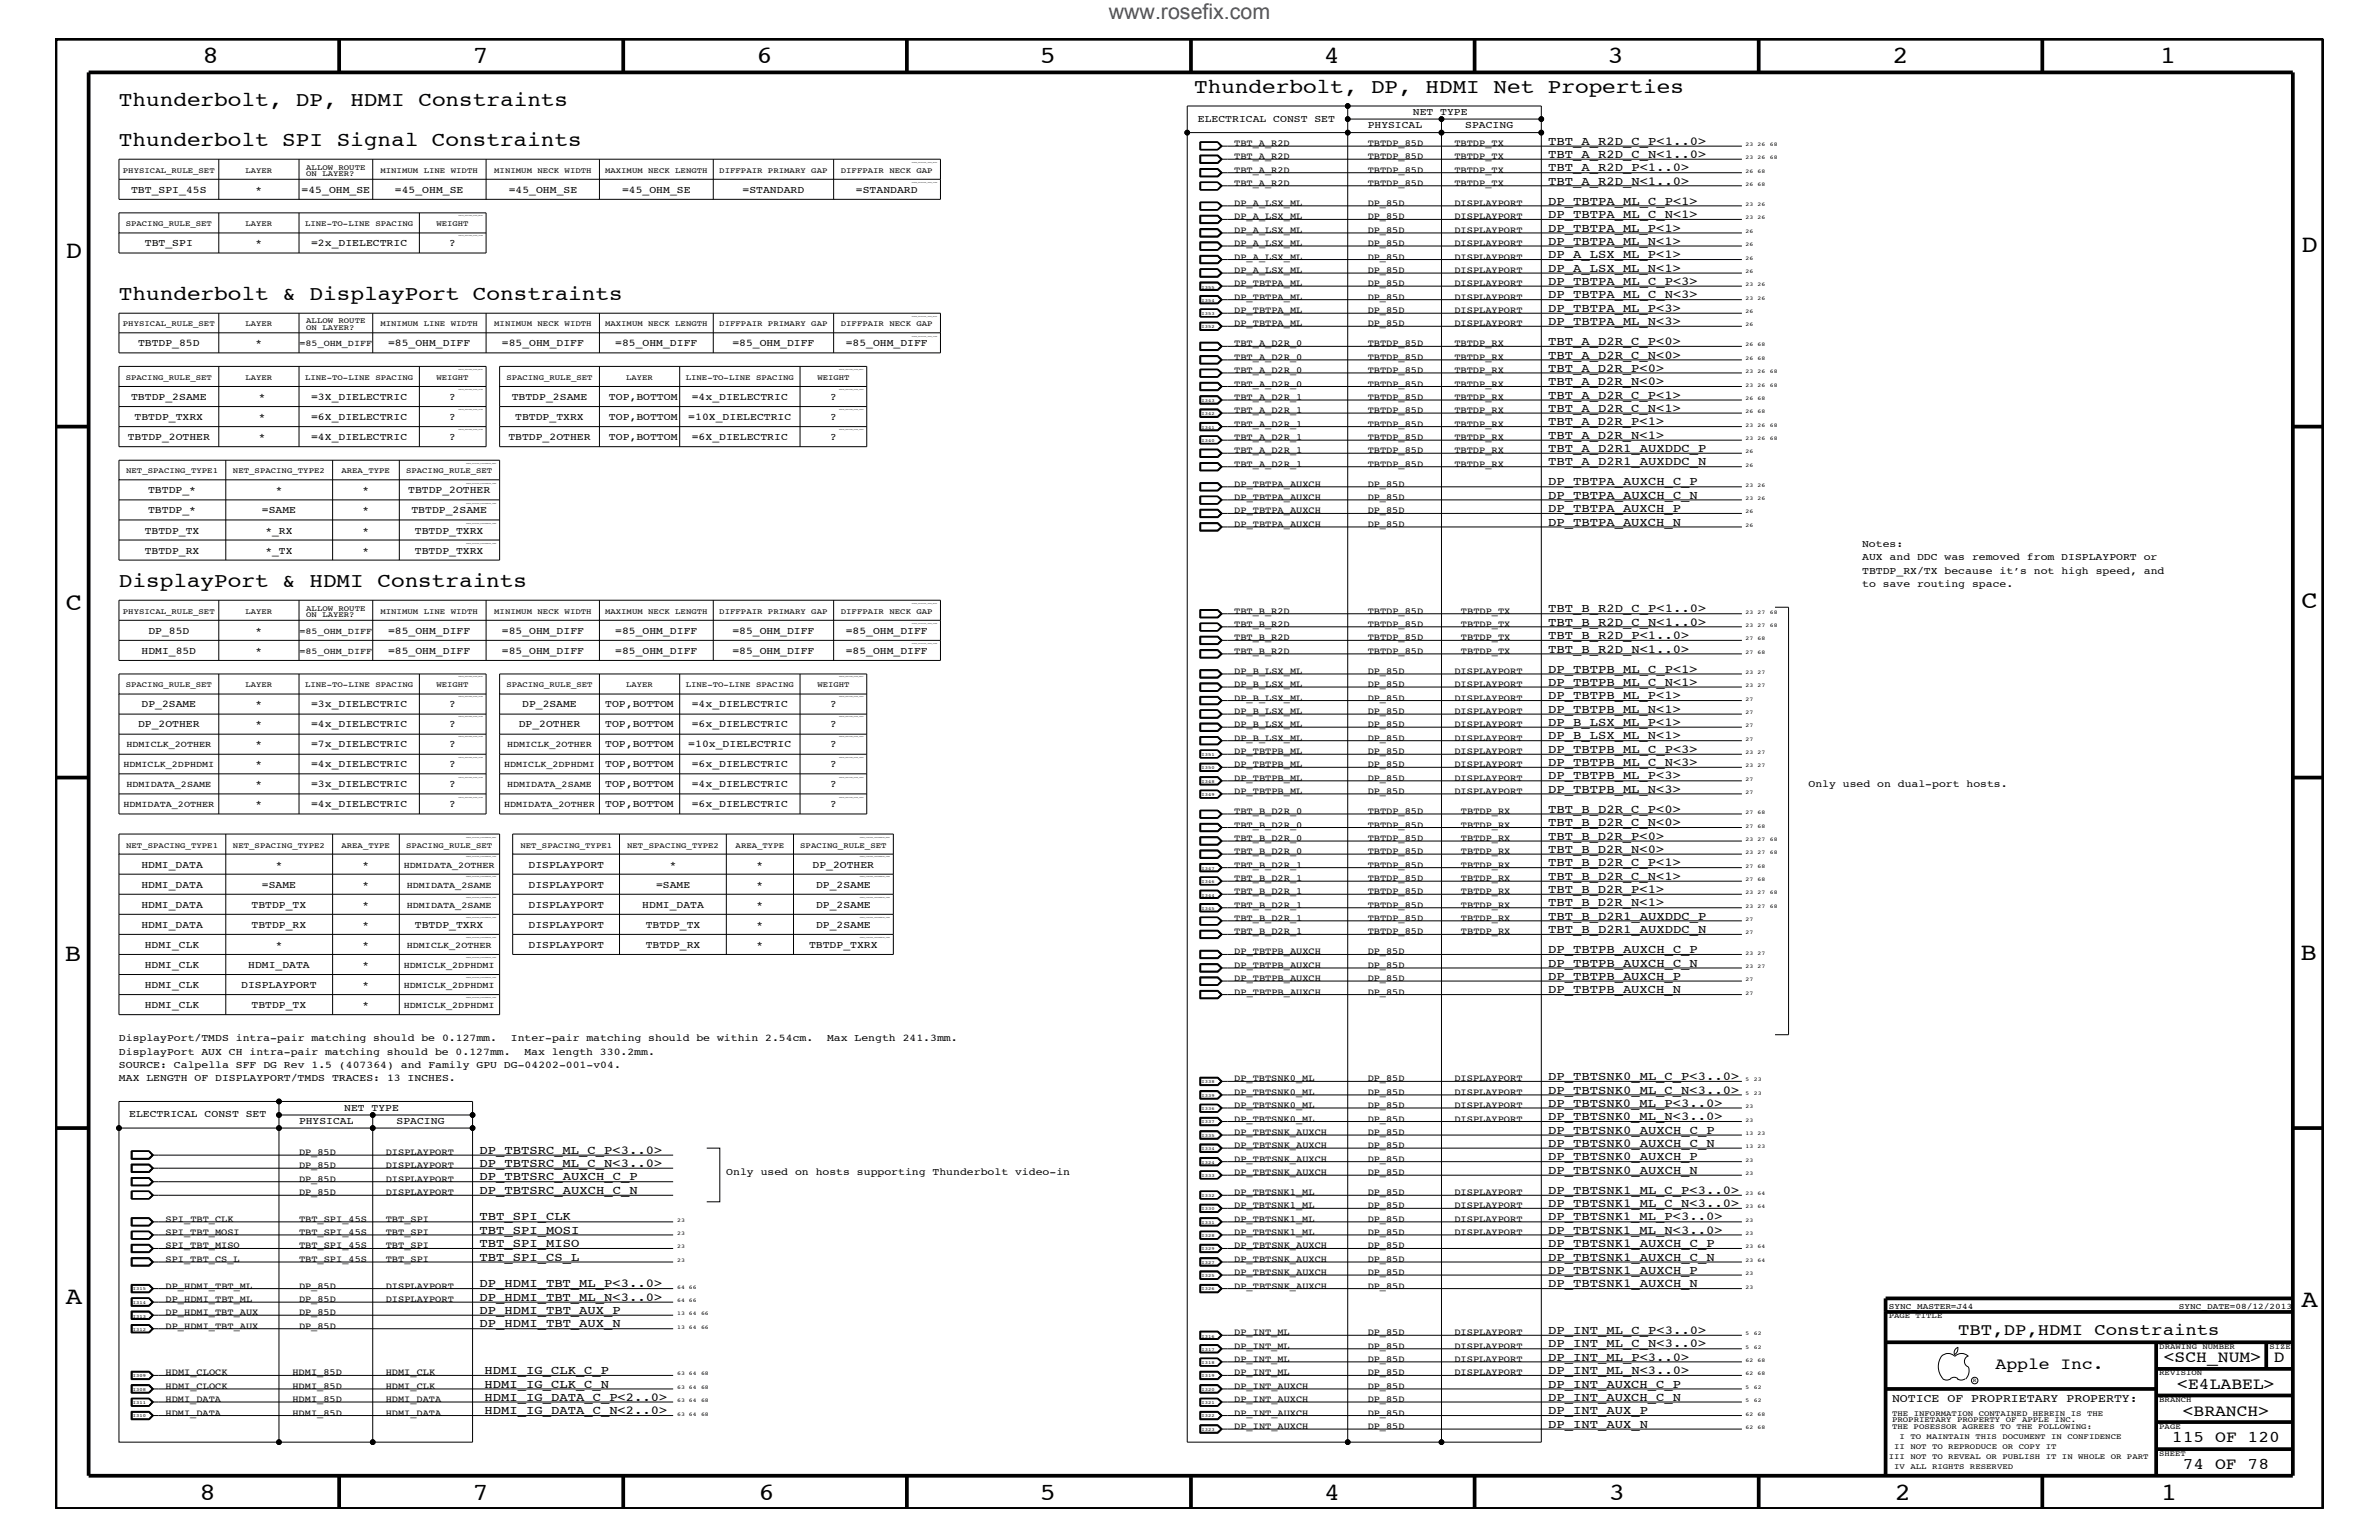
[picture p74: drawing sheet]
<svg xmlns="http://www.w3.org/2000/svg" width="432mm" height="279mm" viewBox="0 0 432 279" stroke-linecap="round" stroke-linejoin="round" font-family="sans-serif">
<defs><g id="words">
<g font-size="4.5">
<text x="36.7" y="11.5">8</text>
<text x="85.8" y="11.5">7</text>
<text x="137.3" y="11.5">6</text>
<text x="188.7" y="11.5">5</text>
<text x="240.3" y="11.5">4</text>
<text x="291.8" y="11.5">3</text>
<text x="343.5" y="11.5">2</text>
<text x="392" y="11.5">1</text>
<text x="11.9" y="46.8">D</text>
<text x="417.7" y="45.7">D</text>
<text x="11.9" y="110.6">C</text>
<text x="417.7" y="110.4">C</text>
<text x="11.8" y="174.3">B</text>
<text x="417.6" y="174.2">B</text>
<text x="11.9" y="236.7">A</text>
<text x="417.7" y="237.1">A</text>
<text x="36.2" y="272.1">8</text>
<text x="85.8" y="272.1">7</text>
<text x="137.7" y="272.1">6</text>
<text x="188.7" y="272.1">5</text>
<text x="240.4" y="272.1">4</text>
<text x="292" y="272.1">3</text>
<text x="343.9" y="272.1">2</text>
<text x="392.2" y="272.1">1</text>
</g>
<text font-size="3.9" fill="#00f" x="201.2" y="3.5">www.rosefix.com</text>
<g font-size="3.7">
<text x="216.7" y="16.8">Thunderbolt, DP, HDMI Net Properties</text>
<text x="21.6" y="19.2">Thunderbolt, DP, HDMI Constraints</text>
<text x="21.6" y="26.5">Thunderbolt SPI Signal Constraints</text>
<text x="21.6" y="54.4">Thunderbolt &amp; DisplayPort Constraints</text>
<text x="21.6" y="106.5">DisplayPort &amp; HDMI Constraints</text>
</g>
<g font-size="3">
<text x="355.4" y="242.3">TBT,DP,HDMI Constraints</text>
<text x="362.2" y="248.4">Apple Inc.</text>
<text x="392.7" y="247.1">&lt;SCH_NUM&gt;</text>
<text x="395.2" y="252">&lt;E4LABEL&gt;</text>
<text x="412.7" y="247.1">D</text>
<text x="396.2" y="256.8">&lt;BRANCH&gt;</text>
<text x="394.2" y="261.6">115 OF 120</text>
<text x="396.2" y="266.6">74 OF 78</text>
</g>
<g font-size="2.2">
<text x="281" y="28.6">TBT_A_R2D_C_N&lt;1..0&gt;</text>
<text x="281" y="26.3">TBT_A_R2D_C_P&lt;1..0&gt;</text>
<text x="281" y="31.1">TBT_A_R2D_P&lt;1..0&gt;</text>
<text x="281" y="33.6">TBT_A_R2D_N&lt;1..0&gt;</text>
<text x="281" y="39.6">DP_TBTPA_ML_C_N&lt;1&gt;</text>
<text x="281" y="37.2">DP_TBTPA_ML_C_P&lt;1&gt;</text>
<text x="281" y="44.4">DP_TBTPA_ML_N&lt;1&gt;</text>
<text x="281" y="46.8">DP_A_LSX_ML_P&lt;1&gt;</text>
<text x="281" y="42">DP_TBTPA_ML_P&lt;1&gt;</text>
<text x="281" y="51.7">DP_TBTPA_ML_C_P&lt;3&gt;</text>
<text x="281" y="49.3">DP_A_LSX_ML_N&lt;1&gt;</text>
<text x="281" y="54.1">DP_TBTPA_ML_C_N&lt;3&gt;</text>
<text x="281" y="56.6">DP_TBTPA_ML_P&lt;3&gt;</text>
<text x="281" y="59">DP_TBTPA_ML_N&lt;3&gt;</text>
<text x="281" y="65.1">TBT_A_D2R_C_N&lt;0&gt;</text>
<text x="281" y="62.6">TBT_A_D2R_C_P&lt;0&gt;</text>
<text x="281" y="67.5">TBT_A_D2R_P&lt;0&gt;</text>
<text x="281" y="69.9">TBT_A_D2R_N&lt;0&gt;</text>
<text x="281" y="77.2">TBT_A_D2R_P&lt;1&gt;</text>
<text x="281" y="72.3">TBT_A_D2R_C_P&lt;1&gt;</text>
<text x="281" y="74.7">TBT_A_D2R_C_N&lt;1&gt;</text>
<text x="281" y="82">TBT_A_D2R1_AUXDDC_P</text>
<text x="281" y="79.6">TBT_A_D2R_N&lt;1&gt;</text>
<text x="281" y="84.4">TBT_A_D2R1_AUXDDC_N</text>
<text x="281" y="88.1">DP_TBTPA_AUXCH_C_P</text>
<text x="281" y="92.9">DP_TBTPA_AUXCH_P</text>
<text x="281" y="95.4">DP_TBTPA_AUXCH_N</text>
<text x="281" y="90.5">DP_TBTPA_AUXCH_C_N</text>
<text x="281" y="111.1">TBT_B_R2D_C_P&lt;1..0&gt;</text>
<text x="281" y="113.6">TBT_B_R2D_C_N&lt;1..0&gt;</text>
<text x="281" y="118.4">TBT_B_R2D_N&lt;1..0&gt;</text>
<text x="281" y="115.9">TBT_B_R2D_P&lt;1..0&gt;</text>
<text x="281" y="124.4">DP_TBTPB_ML_C_N&lt;1&gt;</text>
<text x="281" y="122">DP_TBTPB_ML_C_P&lt;1&gt;</text>
<text x="281" y="131.7">DP_B_LSX_ML_P&lt;1&gt;</text>
<text x="281" y="129.3">DP_TBTPB_ML_N&lt;1&gt;</text>
<text x="281" y="126.9">DP_TBTPB_ML_P&lt;1&gt;</text>
<text x="281" y="134.1">DP_B_LSX_ML_N&lt;1&gt;</text>
<text x="281" y="136.6">DP_TBTPB_ML_C_P&lt;3&gt;</text>
<text x="281" y="139">DP_TBTPB_ML_C_N&lt;3&gt;</text>
<text x="281" y="143.9">DP_TBTPB_ML_N&lt;3&gt;</text>
<text x="281" y="141.4">DP_TBTPB_ML_P&lt;3&gt;</text>
<text x="281" y="147.5">TBT_B_D2R_C_P&lt;0&gt;</text>
<text x="281" y="149.9">TBT_B_D2R_C_N&lt;0&gt;</text>
<text x="281" y="152.3">TBT_B_D2R_P&lt;0&gt;</text>
<text x="281" y="154.7">TBT_B_D2R_N&lt;0&gt;</text>
<text x="281" y="157.2">TBT_B_D2R_C_P&lt;1&gt;</text>
<text x="281" y="159.6">TBT_B_D2R_C_N&lt;1&gt;</text>
<text x="281" y="162">TBT_B_D2R_P&lt;1&gt;</text>
<text x="281" y="164.5">TBT_B_D2R_N&lt;1&gt;</text>
<text x="281" y="166.9">TBT_B_D2R1_AUXDDC_P</text>
<text x="281" y="169.3">TBT_B_D2R1_AUXDDC_N</text>
<text x="281" y="172.9">DP_TBTPB_AUXCH_C_P</text>
<text x="281" y="175.4">DP_TBTPB_AUXCH_C_N</text>
<text x="281" y="177.7">DP_TBTPB_AUXCH_P</text>
<text x="281" y="180.2">DP_TBTPB_AUXCH_N</text>
<text x="281" y="195.9">DP_TBTSNK0_ML_C_P&lt;3..0&gt;</text>
<text x="281" y="200.9">DP_TBTSNK0_ML_P&lt;3..0&gt;</text>
<text x="281" y="198.4">DP_TBTSNK0_ML_C_N&lt;3..0&gt;</text>
<text x="281" y="203.2">DP_TBTSNK0_ML_N&lt;3..0&gt;</text>
<text x="87" y="209.3">DP_TBTSRC_ML_C_P&lt;3..0&gt;</text>
<text x="281" y="208.1">DP_TBTSNK0_AUXCH_C_N</text>
<text x="281" y="205.7">DP_TBTSNK0_AUXCH_C_P</text>
<text x="87" y="211.7">DP_TBTSRC_ML_C_N&lt;3..0&gt;</text>
<text x="87" y="214.2">DP_TBTSRC_AUXCH_C_P</text>
<text x="281" y="210.5">DP_TBTSNK0_AUXCH_P</text>
<text x="281" y="213">DP_TBTSNK0_AUXCH_N</text>
<text x="87" y="221.4">TBT_SPI_CLK</text>
<text x="87" y="216.6">DP_TBTSRC_AUXCH_C_N</text>
<text x="281" y="216.6">DP_TBTSNK1_ML_C_P&lt;3..0&gt;</text>
<text x="281" y="221.4">DP_TBTSNK1_ML_P&lt;3..0&gt;</text>
<text x="281" y="219">DP_TBTSNK1_ML_C_N&lt;3..0&gt;</text>
<text x="87" y="223.9">TBT_SPI_MOSI</text>
<text x="87" y="226.3">TBT_SPI_MISO</text>
<text x="281" y="226.3">DP_TBTSNK1_AUXCH_C_P</text>
<text x="281" y="223.9">DP_TBTSNK1_ML_N&lt;3..0&gt;</text>
<text x="87" y="233.5">DP_HDMI_TBT_ML_P&lt;3..0&gt;</text>
<text x="87" y="228.7">TBT_SPI_CS_L</text>
<text x="281" y="228.7">DP_TBTSNK1_AUXCH_C_N</text>
<text x="281" y="233.5">DP_TBTSNK1_AUXCH_N</text>
<text x="281" y="231.1">DP_TBTSNK1_AUXCH_P</text>
<text x="87" y="238.4">DP_HDMI_TBT_AUX_P</text>
<text x="87" y="236">DP_HDMI_TBT_ML_N&lt;3..0&gt;</text>
<text x="87" y="240.8">DP_HDMI_TBT_AUX_N</text>
<text x="281" y="242">DP_INT_ML_C_P&lt;3..0&gt;</text>
<text x="281" y="244.5">DP_INT_ML_C_N&lt;3..0&gt;</text>
<text x="88" y="249.3">HDMI_IG_CLK_C_P</text>
<text x="88" y="251.7">HDMI_IG_CLK_C_N</text>
<text x="281" y="249.3">DP_INT_ML_N&lt;3..0&gt;</text>
<text x="281" y="246.9">DP_INT_ML_P&lt;3..0&gt;</text>
<text x="281" y="251.7">DP_INT_AUXCH_C_P</text>
<text x="88" y="254.2">HDMI_IG_DATA_C_P&lt;2..0&gt;</text>
<text x="88" y="256.6">HDMI_IG_DATA_C_N&lt;2..0&gt;</text>
<text x="281" y="254.2">DP_INT_AUXCH_C_N</text>
<text x="281" y="256.6">DP_INT_AUX_P</text>
<text x="281" y="259">DP_INT_AUX_N</text>
</g>
<text font-size="2.1" x="343.4" y="254.4">NOTICE OF PROPRIETARY PROPERTY:</text>
<g font-size="1.9">
<text x="217.4" y="22.1">ELECTRICAL CONST SET</text>
<text x="248.2" y="23.3">PHYSICAL</text>
<text x="256.5" y="20.9">NET TYPE</text>
<text x="265.9" y="23.3">SPACING</text>
<text x="23.8" y="35">TBT_SPI_45S</text>
<text x="46.4" y="35">*</text>
<text x="54.7" y="35">=45_OHM_SE</text>
<text x="71.7" y="35">=45_OHM_SE</text>
<text x="92.3" y="35">=45_OHM_SE</text>
<text x="112.9" y="35">=45_OHM_SE</text>
<text x="134.8" y="35">=STANDARD</text>
<text x="155.4" y="35">=STANDARD</text>
<text x="26.3" y="44.6">TBT_SPI</text>
<text x="46.4" y="44.6">*</text>
<text x="56.5" y="44.6">=2x_DIELECTRIC</text>
<text x="81.5" y="44.6">?</text>
<text x="25.1" y="62.9">TBTDP_85D</text>
<text x="46.4" y="62.9">*</text>
<text x="70.4" y="62.9">=85_OHM_DIFF</text>
<text x="91.1" y="62.9">=85_OHM_DIFF</text>
<text x="111.7" y="62.9">=85_OHM_DIFF</text>
<text x="132.9" y="62.9">=85_OHM_DIFF</text>
<text x="153.5" y="62.9">=85_OHM_DIFF</text>
<text x="23.8" y="72.6">TBTDP_2SAME</text>
<text x="24.4" y="76.2">TBTDP_TXRX</text>
<text x="47" y="76.2">*</text>
<text x="47" y="72.6">*</text>
<text x="56.5" y="76.2">=6X_DIELECTRIC</text>
<text x="56.5" y="72.6">=3X_DIELECTRIC</text>
<text x="81.5" y="76.2">?</text>
<text x="81.5" y="72.6">?</text>
<text x="92.9" y="72.6">TBTDP_2SAME</text>
<text x="93.5" y="76.2">TBTDP_TXRX</text>
<text x="110.5" y="72.6">TOP,BOTTOM</text>
<text x="110.5" y="76.2">TOP,BOTTOM</text>
<text x="124.9" y="76.2">=10X_DIELECTRIC</text>
<text x="125.6" y="72.6">=4x_DIELECTRIC</text>
<text x="150.7" y="72.6">?</text>
<text x="150.7" y="76.2">?</text>
<text x="23.2" y="79.9">TBTDP_2OTHER</text>
<text x="47" y="79.9">*</text>
<text x="56.5" y="79.9">=4X_DIELECTRIC</text>
<text x="81.5" y="79.9">?</text>
<text x="92.3" y="79.9">TBTDP_2OTHER</text>
<text x="110.5" y="79.9">TOP,BOTTOM</text>
<text x="125.6" y="79.9">=6X_DIELECTRIC</text>
<text x="150.7" y="79.9">?</text>
<text x="26.9" y="89.5">TBTDP_*</text>
<text x="50" y="89.5">*</text>
<text x="65.8" y="89.5">*</text>
<text x="74.1" y="89.5">TBTDP_2OTHER</text>
<text x="26.9" y="93.2">TBTDP_*</text>
<text x="47.5" y="93.2">=SAME</text>
<text x="65.8" y="93.2">*</text>
<text x="74.7" y="93.2">TBTDP_2SAME</text>
<text x="26.3" y="100.4">TBTDP_RX</text>
<text x="26.3" y="96.8">TBTDP_TX</text>
<text x="48.2" y="100.4">*_TX</text>
<text x="48.2" y="96.8">*_RX</text>
<text x="65.8" y="100.4">*</text>
<text x="65.8" y="96.8">*</text>
<text x="75.3" y="100.4">TBTDP_TXRX</text>
<text x="75.3" y="96.8">TBTDP_TXRX</text>
<text x="338" y="99.3">Notes:</text>
<text x="338" y="101.6">AUX and DDC was removed from DISPLAYPORT or</text>
<text x="338" y="106.5">to save routing space.</text>
<text x="338" y="104.1">TBTDP_RX/TX because it’s not high speed, and</text>
<text x="25.7" y="118.6">HDMI_85D</text>
<text x="26.9" y="115">DP_85D</text>
<text x="46.4" y="118.6">*</text>
<text x="46.4" y="115">*</text>
<text x="70.4" y="118.6">=85_OHM_DIFF</text>
<text x="70.4" y="115">=85_OHM_DIFF</text>
<text x="91.1" y="118.6">=85_OHM_DIFF</text>
<text x="91.1" y="115">=85_OHM_DIFF</text>
<text x="111.7" y="118.6">=85_OHM_DIFF</text>
<text x="111.7" y="115">=85_OHM_DIFF</text>
<text x="132.9" y="118.6">=85_OHM_DIFF</text>
<text x="132.9" y="115">=85_OHM_DIFF</text>
<text x="153.5" y="118.6">=85_OHM_DIFF</text>
<text x="153.5" y="115">=85_OHM_DIFF</text>
<text x="25.1" y="131.9">DP_2OTHER</text>
<text x="25.7" y="128.3">DP_2SAME</text>
<text x="46.4" y="128.3">*</text>
<text x="46.4" y="131.9">*</text>
<text x="56.5" y="128.3">=3x_DIELECTRIC</text>
<text x="56.5" y="131.9">=4x_DIELECTRIC</text>
<text x="81.5" y="128.3">?</text>
<text x="81.5" y="131.9">?</text>
<text x="94.1" y="131.9">DP_2OTHER</text>
<text x="94.8" y="128.3">DP_2SAME</text>
<text x="109.9" y="128.3">TOP,BOTTOM</text>
<text x="109.9" y="131.9">TOP,BOTTOM</text>
<text x="125.6" y="128.3">=4x_DIELECTRIC</text>
<text x="125.6" y="131.9">=6x_DIELECTRIC</text>
<text x="150.7" y="128.3">?</text>
<text x="150.7" y="131.9">?</text>
<text x="46.4" y="135.6">*</text>
<text x="56.5" y="135.6">=7x_DIELECTRIC</text>
<text x="81.5" y="135.6">?</text>
<text x="109.9" y="135.6">TOP,BOTTOM</text>
<text x="124.9" y="135.6">=10x_DIELECTRIC</text>
<text x="150.7" y="135.6">?</text>
<text x="46.4" y="139.2">*</text>
<text x="46.4" y="142.9">*</text>
<text x="56.5" y="139.2">=4x_DIELECTRIC</text>
<text x="56.5" y="142.9">=3x_DIELECTRIC</text>
<text x="81.5" y="139.2">?</text>
<text x="81.5" y="142.9">?</text>
<text x="109.9" y="139.2">TOP,BOTTOM</text>
<text x="109.9" y="142.9">TOP,BOTTOM</text>
<text x="125.6" y="139.2">=6x_DIELECTRIC</text>
<text x="125.6" y="142.9">=4x_DIELECTRIC</text>
<text x="150.7" y="139.2">?</text>
<text x="150.7" y="142.9">?</text>
<text x="328.3" y="142.9">Only used on dual-port hosts.</text>
<text x="46.4" y="146.5">*</text>
<text x="56.5" y="146.5">=4x_DIELECTRIC</text>
<text x="81.5" y="146.5">?</text>
<text x="109.9" y="146.5">TOP,BOTTOM</text>
<text x="125.6" y="146.5">=6x_DIELECTRIC</text>
<text x="150.7" y="146.5">?</text>
<text x="25.7" y="161.1">HDMI_DATA</text>
<text x="25.7" y="157.4">HDMI_DATA</text>
<text x="47.5" y="161.1">=SAME</text>
<text x="50" y="157.4">*</text>
<text x="65.8" y="157.4">*</text>
<text x="65.8" y="161.1">*</text>
<text x="95.9" y="161.1">DISPLAYPORT</text>
<text x="95.9" y="157.4">DISPLAYPORT</text>
<text x="119.1" y="161.1">=SAME</text>
<text x="121.6" y="157.4">*</text>
<text x="137.3" y="157.4">*</text>
<text x="137.3" y="161.1">*</text>
<text x="147.5" y="157.4">DP_2OTHER</text>
<text x="148.1" y="161.1">DP_2SAME</text>
<text x="25.7" y="164.7">HDMI_DATA</text>
<text x="45.7" y="164.7">TBTDP_TX</text>
<text x="65.8" y="164.7">*</text>
<text x="95.9" y="164.7">DISPLAYPORT</text>
<text x="116.6" y="164.7">HDMI_DATA</text>
<text x="137.3" y="164.7">*</text>
<text x="148.1" y="164.7">DP_2SAME</text>
<text x="25.7" y="168.3">HDMI_DATA</text>
<text x="26.3" y="172">HDMI_CLK</text>
<text x="45.7" y="168.3">TBTDP_RX</text>
<text x="50" y="172">*</text>
<text x="65.8" y="172">*</text>
<text x="65.8" y="168.3">*</text>
<text x="75.3" y="168.3">TBTDP_TXRX</text>
<text x="95.9" y="172">DISPLAYPORT</text>
<text x="95.9" y="168.3">DISPLAYPORT</text>
<text x="117.2" y="172">TBTDP_RX</text>
<text x="117.2" y="168.3">TBTDP_TX</text>
<text x="137.3" y="172">*</text>
<text x="137.3" y="168.3">*</text>
<text x="146.9" y="172">TBTDP_TXRX</text>
<text x="148.1" y="168.3">DP_2SAME</text>
<text x="26.3" y="179.3">HDMI_CLK</text>
<text x="26.3" y="175.6">HDMI_CLK</text>
<text x="43.8" y="179.3">DISPLAYPORT</text>
<text x="45" y="175.6">HDMI_DATA</text>
<text x="65.8" y="179.3">*</text>
<text x="65.8" y="175.6">*</text>
<text x="26.3" y="182.9">HDMI_CLK</text>
<text x="45.7" y="182.9">TBTDP_TX</text>
<text x="65.8" y="182.9">*</text>
<text x="21.6" y="191.4">DisplayPort AUX CH intra-pair matching should be 0.127mm.</text>
<text x="21.6" y="188.9">DisplayPort/TMDS intra-pair matching should be 0.127mm.</text>
<text x="92.7" y="188.9">Inter-pair matching should be within 2.54cm.</text>
<text x="95.2" y="191.4">Max length 330.2mm.</text>
<text x="150.1" y="188.9">Max Length 241.3mm.</text>
<text x="21.6" y="193.7">SOURCE: Calpella SFF DG Rev 1.5 (407364) and Family GPU DG-04202-001-v04.</text>
<text x="21.6" y="196.2">MAX LENGTH OF DISPLAYPORT/TMDS TRACES: 13 INCHES.</text>
<text x="23.5" y="202.7">ELECTRICAL CONST SET</text>
<text x="54.3" y="204">PHYSICAL</text>
<text x="62.5" y="201.5">NET TYPE</text>
<text x="72" y="204">SPACING</text>
<text x="131.8" y="213.2">Only used on hosts supporting Thunderbolt video-in</text>
</g>
<g font-size="1.7">
<text x="224" y="28.9">TBT_A_R2D</text>
<text x="224" y="26.5">TBT_A_R2D</text>
<text x="248.2" y="28.9">TBTDP_85D</text>
<text x="248.2" y="26.5">TBTDP_85D</text>
<text x="264" y="28.9">TBTDP_TX</text>
<text x="264" y="26.5">TBTDP_TX</text>
<text x="224" y="33.7">TBT_A_R2D</text>
<text x="224" y="31.4">TBT_A_R2D</text>
<text x="248.2" y="31.4">TBTDP_85D</text>
<text x="248.2" y="33.7">TBTDP_85D</text>
<text x="264" y="31.4">TBTDP_TX</text>
<text x="264" y="33.7">TBTDP_TX</text>
<text x="224" y="39.8">DP_A_LSX_ML</text>
<text x="224" y="37.4">DP_A_LSX_ML</text>
<text x="248.2" y="39.8">DP_85D</text>
<text x="248.2" y="37.4">DP_85D</text>
<text x="264" y="39.8">DISPLAYPORT</text>
<text x="264" y="37.4">DISPLAYPORT</text>
<text x="224" y="47.1">DP_A_LSX_ML</text>
<text x="224" y="42.3">DP_A_LSX_ML</text>
<text x="224" y="44.6">DP_A_LSX_ML</text>
<text x="248.2" y="44.6">DP_85D</text>
<text x="248.2" y="47.1">DP_85D</text>
<text x="248.2" y="42.3">DP_85D</text>
<text x="264" y="42.3">DISPLAYPORT</text>
<text x="264" y="44.6">DISPLAYPORT</text>
<text x="264" y="47.1">DISPLAYPORT</text>
<text x="224" y="51.9">DP_TBTPA_ML</text>
<text x="224" y="49.6">DP_A_LSX_ML</text>
<text x="248.2" y="51.9">DP_85D</text>
<text x="248.2" y="49.6">DP_85D</text>
<text x="264" y="51.9">DISPLAYPORT</text>
<text x="264" y="49.6">DISPLAYPORT</text>
<text x="224" y="54.4">DP_TBTPA_ML</text>
<text x="224" y="56.8">DP_TBTPA_ML</text>
<text x="224" y="59.2">DP_TBTPA_ML</text>
<text x="248.2" y="54.4">DP_85D</text>
<text x="248.2" y="56.8">DP_85D</text>
<text x="248.2" y="59.2">DP_85D</text>
<text x="264" y="56.8">DISPLAYPORT</text>
<text x="264" y="59.2">DISPLAYPORT</text>
<text x="264" y="54.4">DISPLAYPORT</text>
<text x="224" y="65.3">TBT_A_D2R_0</text>
<text x="224" y="62.9">TBT_A_D2R_0</text>
<text x="248.2" y="65.3">TBTDP_85D</text>
<text x="248.2" y="62.9">TBTDP_85D</text>
<text x="264" y="65.3">TBTDP_RX</text>
<text x="264" y="62.9">TBTDP_RX</text>
<text x="224" y="67.7">TBT_A_D2R_0</text>
<text x="224" y="70.1">TBT_A_D2R_0</text>
<text x="248.2" y="67.7">TBTDP_85D</text>
<text x="248.2" y="70.1">TBTDP_85D</text>
<text x="264" y="67.7">TBTDP_RX</text>
<text x="264" y="70.1">TBTDP_RX</text>
<text x="224" y="77.4">TBT_A_D2R_1</text>
<text x="224" y="72.6">TBT_A_D2R_1</text>
<text x="224" y="75">TBT_A_D2R_1</text>
<text x="248.2" y="77.4">TBTDP_85D</text>
<text x="248.2" y="72.6">TBTDP_85D</text>
<text x="248.2" y="75">TBTDP_85D</text>
<text x="264" y="77.4">TBTDP_RX</text>
<text x="264" y="72.6">TBTDP_RX</text>
<text x="264" y="75">TBTDP_RX</text>
<text x="224" y="82.2">TBT_A_D2R_1</text>
<text x="224" y="79.9">TBT_A_D2R_1</text>
<text x="248.2" y="82.2">TBTDP_85D</text>
<text x="248.2" y="79.9">TBTDP_85D</text>
<text x="264" y="82.2">TBTDP_RX</text>
<text x="264" y="79.9">TBTDP_RX</text>
<text x="224" y="84.7">TBT_A_D2R_1</text>
<text x="224" y="88.3">DP_TBTPA_AUXCH</text>
<text x="248.2" y="84.7">TBTDP_85D</text>
<text x="248.2" y="88.3">DP_85D</text>
<text x="264" y="84.7">TBTDP_RX</text>
<text x="224" y="93.2">DP_TBTPA_AUXCH</text>
<text x="224" y="95.6">DP_TBTPA_AUXCH</text>
<text x="224" y="90.7">DP_TBTPA_AUXCH</text>
<text x="248.2" y="93.2">DP_85D</text>
<text x="248.2" y="95.6">DP_85D</text>
<text x="248.2" y="90.7">DP_85D</text>
<text x="224" y="111.4">TBT_B_R2D</text>
<text x="224" y="113.7">TBT_B_R2D</text>
<text x="248.2" y="111.4">TBTDP_85D</text>
<text x="248.2" y="113.7">TBTDP_85D</text>
<text x="265.2" y="111.4">TBTDP_TX</text>
<text x="265.2" y="113.7">TBTDP_TX</text>
<text x="224" y="118.6">TBT_B_R2D</text>
<text x="224" y="116.2">TBT_B_R2D</text>
<text x="248.2" y="116.2">TBTDP_85D</text>
<text x="248.2" y="118.6">TBTDP_85D</text>
<text x="265.2" y="118.6">TBTDP_TX</text>
<text x="265.2" y="116.2">TBTDP_TX</text>
<text x="224" y="124.7">DP_B_LSX_ML</text>
<text x="224" y="122.3">DP_B_LSX_ML</text>
<text x="248.2" y="124.7">DP_85D</text>
<text x="248.2" y="122.3">DP_85D</text>
<text x="264" y="124.7">DISPLAYPORT</text>
<text x="264" y="122.3">DISPLAYPORT</text>
<text x="224" y="131.9">DP_B_LSX_ML</text>
<text x="224" y="129.6">DP_B_LSX_ML</text>
<text x="224" y="127.1">DP_B_LSX_ML</text>
<text x="248.2" y="131.9">DP_85D</text>
<text x="248.2" y="129.6">DP_85D</text>
<text x="248.2" y="127.1">DP_85D</text>
<text x="264" y="131.9">DISPLAYPORT</text>
<text x="264" y="129.6">DISPLAYPORT</text>
<text x="264" y="127.1">DISPLAYPORT</text>
<text x="224" y="134.4">DP_B_LSX_ML</text>
<text x="224" y="136.8">DP_TBTPB_ML</text>
<text x="248.2" y="134.4">DP_85D</text>
<text x="248.2" y="136.8">DP_85D</text>
<text x="264" y="134.4">DISPLAYPORT</text>
<text x="264" y="136.8">DISPLAYPORT</text>
<text x="224" y="139.2">DP_TBTPB_ML</text>
<text x="224" y="141.7">DP_TBTPB_ML</text>
<text x="248.2" y="139.2">DP_85D</text>
<text x="248.2" y="141.7">DP_85D</text>
<text x="264" y="139.2">DISPLAYPORT</text>
<text x="264" y="141.7">DISPLAYPORT</text>
<text x="224" y="144">DP_TBTPB_ML</text>
<text x="224" y="147.7">TBT_B_D2R_0</text>
<text x="248.2" y="144">DP_85D</text>
<text x="248.2" y="147.7">TBTDP_85D</text>
<text x="264" y="144">DISPLAYPORT</text>
<text x="265.2" y="147.7">TBTDP_RX</text>
<text x="224" y="152.6">TBT_B_D2R_0</text>
<text x="224" y="150.1">TBT_B_D2R_0</text>
<text x="224" y="155">TBT_B_D2R_0</text>
<text x="248.2" y="152.6">TBTDP_85D</text>
<text x="248.2" y="150.1">TBTDP_85D</text>
<text x="248.2" y="155">TBTDP_85D</text>
<text x="265.2" y="152.6">TBTDP_RX</text>
<text x="265.2" y="150.1">TBTDP_RX</text>
<text x="265.2" y="155">TBTDP_RX</text>
<text x="224" y="157.4">TBT_B_D2R_1</text>
<text x="224" y="159.9">TBT_B_D2R_1</text>
<text x="248.2" y="157.4">TBTDP_85D</text>
<text x="248.2" y="159.9">TBTDP_85D</text>
<text x="265.2" y="157.4">TBTDP_RX</text>
<text x="265.2" y="159.9">TBTDP_RX</text>
<text x="224" y="162.2">TBT_B_D2R_1</text>
<text x="224" y="164.7">TBT_B_D2R_1</text>
<text x="224" y="167.1">TBT_B_D2R_1</text>
<text x="248.2" y="162.2">TBTDP_85D</text>
<text x="248.2" y="164.7">TBTDP_85D</text>
<text x="248.2" y="167.1">TBTDP_85D</text>
<text x="265.2" y="162.2">TBTDP_RX</text>
<text x="265.2" y="164.7">TBTDP_RX</text>
<text x="265.2" y="167.1">TBTDP_RX</text>
<text x="224" y="169.5">TBT_B_D2R_1</text>
<text x="224" y="173.2">DP_TBTPB_AUXCH</text>
<text x="248.2" y="169.5">TBTDP_85D</text>
<text x="248.2" y="173.2">DP_85D</text>
<text x="265.2" y="169.5">TBTDP_RX</text>
<text x="224" y="175.6">DP_TBTPB_AUXCH</text>
<text x="224" y="178">DP_TBTPB_AUXCH</text>
<text x="248.2" y="175.6">DP_85D</text>
<text x="248.2" y="178">DP_85D</text>
<text x="224" y="180.5">DP_TBTPB_AUXCH</text>
<text x="248.2" y="180.5">DP_85D</text>
<text x="224" y="196.2">DP_TBTSNK0_ML</text>
<text x="248.2" y="196.2">DP_85D</text>
<text x="264" y="196.2">DISPLAYPORT</text>
<text x="224" y="201">DP_TBTSNK0_ML</text>
<text x="224" y="198.7">DP_TBTSNK0_ML</text>
<text x="224" y="203.5">DP_TBTSNK0_ML</text>
<text x="248.2" y="201">DP_85D</text>
<text x="248.2" y="198.7">DP_85D</text>
<text x="248.2" y="203.5">DP_85D</text>
<text x="264" y="201">DISPLAYPORT</text>
<text x="264" y="198.7">DISPLAYPORT</text>
<text x="264" y="203.5">DISPLAYPORT</text>
<text x="54.3" y="209.6">DP_85D</text>
<text x="70" y="209.6">DISPLAYPORT</text>
<text x="224" y="208.3">DP_TBTSNK_AUXCH</text>
<text x="224" y="205.9">DP_TBTSNK_AUXCH</text>
<text x="248.2" y="208.3">DP_85D</text>
<text x="248.2" y="205.9">DP_85D</text>
<text x="54.3" y="211.9">DP_85D</text>
<text x="54.3" y="214.4">DP_85D</text>
<text x="70" y="211.9">DISPLAYPORT</text>
<text x="70" y="214.4">DISPLAYPORT</text>
<text x="224" y="210.8">DP_TBTSNK_AUXCH</text>
<text x="224" y="213.2">DP_TBTSNK_AUXCH</text>
<text x="248.2" y="210.8">DP_85D</text>
<text x="248.2" y="213.2">DP_85D</text>
<text x="30.1" y="221.7">SPI_TBT_CLK</text>
<text x="54.3" y="221.7">TBT_SPI_45S</text>
<text x="54.3" y="216.9">DP_85D</text>
<text x="70" y="221.7">TBT_SPI</text>
<text x="70" y="216.9">DISPLAYPORT</text>
<text x="224" y="216.9">DP_TBTSNK1_ML</text>
<text x="224" y="221.7">DP_TBTSNK1_ML</text>
<text x="224" y="219.2">DP_TBTSNK1_ML</text>
<text x="248.2" y="216.9">DP_85D</text>
<text x="248.2" y="221.7">DP_85D</text>
<text x="248.2" y="219.2">DP_85D</text>
<text x="264" y="216.9">DISPLAYPORT</text>
<text x="264" y="221.7">DISPLAYPORT</text>
<text x="264" y="219.2">DISPLAYPORT</text>
<text x="30.1" y="224.1">SPI_TBT_MOSI</text>
<text x="30.1" y="226.5">SPI_TBT_MISO</text>
<text x="54.3" y="224.1">TBT_SPI_45S</text>
<text x="54.3" y="226.5">TBT_SPI_45S</text>
<text x="70" y="224.1">TBT_SPI</text>
<text x="70" y="226.5">TBT_SPI</text>
<text x="224" y="226.5">DP_TBTSNK_AUXCH</text>
<text x="224" y="224.1">DP_TBTSNK1_ML</text>
<text x="248.2" y="226.5">DP_85D</text>
<text x="248.2" y="224.1">DP_85D</text>
<text x="264" y="224.1">DISPLAYPORT</text>
<text x="30.1" y="229">SPI_TBT_CS_L</text>
<text x="30.1" y="233.8">DP_HDMI_TBT_ML</text>
<text x="54.3" y="229">TBT_SPI_45S</text>
<text x="54.3" y="233.8">DP_85D</text>
<text x="70" y="229">TBT_SPI</text>
<text x="70" y="233.8">DISPLAYPORT</text>
<text x="224" y="229">DP_TBTSNK_AUXCH</text>
<text x="224" y="233.8">DP_TBTSNK_AUXCH</text>
<text x="224" y="231.3">DP_TBTSNK_AUXCH</text>
<text x="248.2" y="229">DP_85D</text>
<text x="248.2" y="233.8">DP_85D</text>
<text x="248.2" y="231.3">DP_85D</text>
<text x="30.1" y="238.6">DP_HDMI_TBT_AUX</text>
<text x="30.1" y="236.2">DP_HDMI_TBT_ML</text>
<text x="54.3" y="238.6">DP_85D</text>
<text x="54.3" y="236.2">DP_85D</text>
<text x="70" y="236.2">DISPLAYPORT</text>
<text x="30.1" y="241.1">DP_HDMI_TBT_AUX</text>
<text x="54.3" y="241.1">DP_85D</text>
<text x="224" y="242.3">DP_INT_ML</text>
<text x="224" y="244.7">DP_INT_ML</text>
<text x="248.2" y="242.3">DP_85D</text>
<text x="248.2" y="244.7">DP_85D</text>
<text x="264" y="242.3">DISPLAYPORT</text>
<text x="264" y="244.7">DISPLAYPORT</text>
<text x="30.1" y="249.5">HDMI_CLOCK</text>
<text x="30.1" y="252">HDMI_CLOCK</text>
<text x="53.1" y="249.5">HDMI_85D</text>
<text x="53.1" y="252">HDMI_85D</text>
<text x="70" y="249.5">HDMI_CLK</text>
<text x="70" y="252">HDMI_CLK</text>
<text x="224" y="249.5">DP_INT_ML</text>
<text x="224" y="247.1">DP_INT_ML</text>
<text x="224" y="252">DP_INT_AUXCH</text>
<text x="248.2" y="249.5">DP_85D</text>
<text x="248.2" y="247.1">DP_85D</text>
<text x="248.2" y="252">DP_85D</text>
<text x="264" y="249.5">DISPLAYPORT</text>
<text x="264" y="247.1">DISPLAYPORT</text>
<text x="30.1" y="254.4">HDMI_DATA</text>
<text x="30.1" y="256.8">HDMI_DATA</text>
<text x="53.1" y="254.4">HDMI_85D</text>
<text x="53.1" y="256.8">HDMI_85D</text>
<text x="70" y="254.4">HDMI_DATA</text>
<text x="70" y="256.8">HDMI_DATA</text>
<text x="224" y="254.4">DP_INT_AUXCH</text>
<text x="224" y="256.8">DP_INT_AUXCH</text>
<text x="248.2" y="254.4">DP_85D</text>
<text x="248.2" y="256.8">DP_85D</text>
<text x="224" y="259.3">DP_INT_AUXCH</text>
<text x="248.2" y="259.3">DP_85D</text>
</g>
<g font-size="1.6">
<text x="54.4" y="62.9">=85_OHM_DIFF</text>
<text x="54.4" y="118.6">=85_OHM_DIFF</text>
<text x="54.4" y="115">=85_OHM_DIFF</text>
<text x="22.9" y="135.6">HDMICLK_2OTHER</text>
<text x="92" y="135.6">HDMICLK_2OTHER</text>
<text x="22.4" y="139.2">HDMICLK_2DPHDMI</text>
<text x="22.9" y="142.9">HDMIDATA_2SAME</text>
<text x="91.5" y="139.2">HDMICLK_2DPHDMI</text>
<text x="92" y="142.9">HDMIDATA_2SAME</text>
<text x="22.4" y="146.5">HDMIDATA_2OTHER</text>
<text x="91.5" y="146.5">HDMIDATA_2OTHER</text>
<text x="73.3" y="157.4">HDMIDATA_2OTHER</text>
<text x="73.8" y="161.1">HDMIDATA_2SAME</text>
<text x="73.8" y="164.7">HDMIDATA_2SAME</text>
<text x="73.8" y="172">HDMICLK_2OTHER</text>
<text x="73.3" y="179.3">HDMICLK_2DPHDMI</text>
<text x="73.3" y="175.6">HDMICLK_2DPHDMI</text>
<text x="73.3" y="182.9">HDMICLK_2DPHDMI</text>
</g>
<g font-size="1.5">
<text x="342.8" y="237.4">SYNC_MASTER=J44</text>
<text x="395.5" y="237.4">SYNC_DATE=08/12/2013</text>
</g>
<g font-size="1.4">
<text x="22.3" y="31.4">PHYSICAL_RULE_SET</text>
<text x="44.6" y="31.4">LAYER</text>
<text x="55.6" y="30.8">ALLOW ROUTE</text>
<text x="55.6" y="31.9">ON LAYER?</text>
<text x="69" y="31.4">MINIMUM LINE WIDTH</text>
<text x="89.7" y="31.4">MINIMUM NECK WIDTH</text>
<text x="109.8" y="31.4">MAXIMUM NECK LENGTH</text>
<text x="130.6" y="31.4">DIFFPAIR PRIMARY GAP</text>
<text x="152.6" y="31.4">DIFFPAIR NECK GAP</text>
<text x="22.8" y="41">SPACING_RULE_SET</text>
<text x="44.6" y="41">LAYER</text>
<text x="55.4" y="41">LINE-TO-LINE SPACING</text>
<text x="79.2" y="41">WEIGHT</text>
<text x="22.3" y="59.2">PHYSICAL_RULE_SET</text>
<text x="44.6" y="59.2">LAYER</text>
<text x="55.6" y="58.6">ALLOW ROUTE</text>
<text x="55.6" y="59.8">ON LAYER?</text>
<text x="69" y="59.2">MINIMUM LINE WIDTH</text>
<text x="89.7" y="59.2">MINIMUM NECK WIDTH</text>
<text x="109.8" y="59.2">MAXIMUM NECK LENGTH</text>
<text x="130.6" y="59.2">DIFFPAIR PRIMARY GAP</text>
<text x="152.6" y="59.2">DIFFPAIR NECK GAP</text>
<text x="22.8" y="68.9">SPACING_RULE_SET</text>
<text x="44.6" y="68.9">LAYER</text>
<text x="55.4" y="68.9">LINE-TO-LINE SPACING</text>
<text x="79.2" y="68.9">WEIGHT</text>
<text x="91.9" y="68.9">SPACING_RULE_SET</text>
<text x="113.7" y="68.9">LAYER</text>
<text x="124.5" y="68.9">LINE-TO-LINE SPACING</text>
<text x="148.4" y="68.9">WEIGHT</text>
<text x="22.9" y="85.9">NET_SPACING_TYPE1</text>
<text x="42.3" y="85.9">NET_SPACING_TYPE2</text>
<text x="62" y="85.9">AREA_TYPE</text>
<text x="73.7" y="85.9">SPACING_RULE_SET</text>
<text x="22.3" y="111.4">PHYSICAL_RULE_SET</text>
<text x="44.6" y="111.4">LAYER</text>
<text x="55.6" y="110.8">ALLOW ROUTE</text>
<text x="55.6" y="112">ON LAYER?</text>
<text x="69" y="111.4">MINIMUM LINE WIDTH</text>
<text x="89.7" y="111.4">MINIMUM NECK WIDTH</text>
<text x="109.8" y="111.4">MAXIMUM NECK LENGTH</text>
<text x="130.6" y="111.4">DIFFPAIR PRIMARY GAP</text>
<text x="152.6" y="111.4">DIFFPAIR NECK GAP</text>
<text x="22.8" y="124.7">SPACING_RULE_SET</text>
<text x="44.6" y="124.7">LAYER</text>
<text x="55.4" y="124.7">LINE-TO-LINE SPACING</text>
<text x="79.2" y="124.7">WEIGHT</text>
<text x="91.9" y="124.7">SPACING_RULE_SET</text>
<text x="113.7" y="124.7">LAYER</text>
<text x="124.5" y="124.7">LINE-TO-LINE SPACING</text>
<text x="148.4" y="124.7">WEIGHT</text>
<text x="22.9" y="153.8">NET_SPACING_TYPE1</text>
<text x="42.3" y="153.8">NET_SPACING_TYPE2</text>
<text x="62" y="153.8">AREA_TYPE</text>
<text x="73.7" y="153.8">SPACING_RULE_SET</text>
<text x="94.4" y="153.8">NET_SPACING_TYPE1</text>
<text x="113.8" y="153.8">NET_SPACING_TYPE2</text>
<text x="133.5" y="153.8">AREA_TYPE</text>
<text x="145.2" y="153.8">SPACING_RULE_SET</text>
<text x="342.8" y="239.2">PAGE TITLE</text>
<text x="391.9" y="244.7">DRAWING NUMBER</text>
<text x="411.9" y="244.7">SIZE</text>
<text x="391.9" y="249.5">REVISION</text>
<text x="343.4" y="256.8">THE INFORMATION CONTAINED HEREIN IS THE</text>
<text x="391.9" y="254.4">BRANCH</text>
<text x="343.4" y="258">PROPRIETARY PROPERTY OF APPLE INC.</text>
<text x="343.4" y="259.3">THE POSESSOR AGREES TO THE FOLLOWING:</text>
<text x="343.8" y="262.9">II NOT TO REPRODUCE OR COPY IT</text>
<text x="344.8" y="261.1">I TO MAINTAIN THIS DOCUMENT IN CONFIDENCE</text>
<text x="391.9" y="259.3">PAGE</text>
<text x="342.8" y="264.7">III NOT TO REVEAL OR PUBLISH IT IN WHOLE OR PART</text>
<text x="343.8" y="266.6">IV ALL RIGHTS RESERVED</text>
<text x="391.9" y="264.1">SHEET</text>
</g>
<g font-size="1">
<text x="316.8" y="28.9">23</text>
<text x="316.8" y="26.5">23</text>
<text x="319" y="28.9">26</text>
<text x="319" y="26.5">26</text>
<text x="321.2" y="28.9">68</text>
<text x="321.2" y="26.5">68</text>
<text x="316.8" y="31.4">26</text>
<text x="316.8" y="33.7">26</text>
<text x="319" y="31.4">68</text>
<text x="319" y="33.7">68</text>
<text x="316.8" y="39.8">23</text>
<text x="316.8" y="37.4">23</text>
<text x="319" y="39.8">26</text>
<text x="319" y="37.4">26</text>
<text x="316.8" y="44.6">26</text>
<text x="316.8" y="47.1">26</text>
<text x="316.8" y="42.3">26</text>
<text x="316.8" y="51.9">23</text>
<text x="316.8" y="49.6">26</text>
<text x="319" y="51.9">26</text>
<text x="316.8" y="54.4">23</text>
<text x="316.8" y="56.8">26</text>
<text x="316.8" y="59.2">26</text>
<text x="319" y="54.4">26</text>
<text x="316.8" y="65.3">26</text>
<text x="316.8" y="62.9">26</text>
<text x="319" y="65.3">68</text>
<text x="319" y="62.9">68</text>
<text x="316.8" y="67.7">23</text>
<text x="316.8" y="70.1">23</text>
<text x="319" y="67.7">26</text>
<text x="319" y="70.1">26</text>
<text x="321.2" y="67.7">68</text>
<text x="321.2" y="70.1">68</text>
<text x="316.8" y="77.4">23</text>
<text x="316.8" y="72.6">26</text>
<text x="316.8" y="75">26</text>
<text x="319" y="77.4">26</text>
<text x="319" y="72.6">68</text>
<text x="319" y="75">68</text>
<text x="321.2" y="77.4">68</text>
<text x="316.8" y="82.2">26</text>
<text x="316.8" y="79.9">23</text>
<text x="319" y="79.9">26</text>
<text x="321.2" y="79.9">68</text>
<text x="316.8" y="84.7">26</text>
<text x="316.8" y="88.3">23</text>
<text x="319" y="88.3">26</text>
<text x="316.8" y="93.2">26</text>
<text x="316.8" y="95.6">26</text>
<text x="316.8" y="90.7">23</text>
<text x="319" y="90.7">26</text>
<text x="316.8" y="111.4">23</text>
<text x="316.8" y="113.7">23</text>
<text x="319" y="111.4">27</text>
<text x="319" y="113.7">27</text>
<text x="321.2" y="111.4">68</text>
<text x="321.2" y="113.7">68</text>
<text x="316.8" y="118.6">27</text>
<text x="316.8" y="116.2">27</text>
<text x="319" y="118.6">68</text>
<text x="319" y="116.2">68</text>
<text x="316.8" y="124.7">23</text>
<text x="316.8" y="122.3">23</text>
<text x="319" y="124.7">27</text>
<text x="319" y="122.3">27</text>
<text x="316.8" y="131.9">27</text>
<text x="316.8" y="129.6">27</text>
<text x="316.8" y="127.1">27</text>
<text x="316.8" y="134.4">27</text>
<text x="316.8" y="136.9">23</text>
<text x="319" y="136.9">27</text>
<text x="316.8" y="139.2">23</text>
<text x="316.8" y="141.7">27</text>
<text x="319" y="139.2">27</text>
<text x="316.8" y="144">27</text>
<text x="316.8" y="147.7">27</text>
<text x="319" y="147.7">68</text>
<text x="316.8" y="152.6">23</text>
<text x="316.8" y="150.1">27</text>
<text x="316.8" y="155">23</text>
<text x="319" y="152.6">27</text>
<text x="319" y="150.1">68</text>
<text x="319" y="155">27</text>
<text x="321.2" y="152.6">68</text>
<text x="321.2" y="155">68</text>
<text x="316.8" y="157.4">27</text>
<text x="316.8" y="159.9">27</text>
<text x="319" y="157.4">68</text>
<text x="319" y="159.9">68</text>
<text x="316.8" y="162.3">23</text>
<text x="316.8" y="164.7">23</text>
<text x="316.8" y="167.1">27</text>
<text x="319" y="162.3">27</text>
<text x="319" y="164.7">27</text>
<text x="321.2" y="162.3">68</text>
<text x="321.2" y="164.7">68</text>
<text x="316.8" y="169.5">27</text>
<text x="316.8" y="173.2">23</text>
<text x="319" y="173.2">27</text>
<text x="316.8" y="175.6">23</text>
<text x="316.8" y="178">27</text>
<text x="319" y="175.6">27</text>
<text x="316.8" y="180.5">27</text>
<text x="316.8" y="196.2">5</text>
<text x="318.3" y="196.2">23</text>
<text x="316.8" y="201">23</text>
<text x="316.8" y="203.5">23</text>
<text x="316.8" y="198.7">5</text>
<text x="318.3" y="198.7">23</text>
<text x="316.8" y="208.3">13</text>
<text x="316.8" y="205.9">13</text>
<text x="319" y="208.3">23</text>
<text x="319" y="205.9">23</text>
<text x="316.8" y="210.8">23</text>
<text x="316.8" y="213.2">23</text>
<text x="122.9" y="221.7">23</text>
<text x="316.8" y="216.9">23</text>
<text x="316.8" y="221.7">23</text>
<text x="316.8" y="219.2">23</text>
<text x="319" y="216.9">64</text>
<text x="319" y="219.2">64</text>
<text x="122.9" y="224.1">23</text>
<text x="122.9" y="226.5">23</text>
<text x="316.8" y="226.5">23</text>
<text x="316.8" y="224.1">23</text>
<text x="319" y="226.5">64</text>
<text x="122.9" y="229">23</text>
<text x="122.9" y="233.8">64 66</text>
<text x="316.8" y="229">23</text>
<text x="316.8" y="233.8">23</text>
<text x="316.8" y="231.3">23</text>
<text x="319" y="229">64</text>
<text x="122.9" y="238.6">13 64</text>
<text x="122.9" y="236.2">64 66</text>
<text x="127.3" y="238.6">66</text>
<text x="122.9" y="241.1">13 64</text>
<text x="127.3" y="241.1">66</text>
<text x="316.8" y="242.3">5</text>
<text x="316.8" y="244.7">5</text>
<text x="318.3" y="242.3">62</text>
<text x="318.3" y="244.7">62</text>
<text x="122.9" y="249.5">63 64</text>
<text x="122.9" y="252">63 64</text>
<text x="127.3" y="249.5">68</text>
<text x="127.3" y="252">68</text>
<text x="316.8" y="249.5">62</text>
<text x="316.8" y="247.1">62</text>
<text x="316.8" y="252">5</text>
<text x="318.3" y="252">62</text>
<text x="319" y="249.5">68</text>
<text x="319" y="247.1">68</text>
<text x="358.1" y="250.7">R</text>
<text x="122.9" y="254.4">63 64</text>
<text x="122.9" y="256.8">63 64</text>
<text x="127.3" y="254.4">68</text>
<text x="127.3" y="256.8">68</text>
<text x="316.8" y="256.8">62</text>
<text x="316.8" y="254.4">5</text>
<text x="318.3" y="254.4">62</text>
<text x="319" y="256.8">68</text>
<text x="316.8" y="259.3">62</text>
<text x="319" y="259.3">68</text>
</g>
<g font-size=".8">
<text x="218.1" y="52.4">I355</text>
<text x="218.1" y="59.5">I352</text>
<text x="218.1" y="57.2">I353</text>
<text x="218.1" y="54.7">I354</text>
<text x="218.1" y="77.8">I341</text>
<text x="218.1" y="75.4">I342</text>
<text x="218.1" y="72.9">I343</text>
<text x="218.1" y="80.2">I340</text>
<text x="218.1" y="137.2">I351</text>
<text x="218.1" y="142">I348</text>
<text x="218.1" y="139.6">I350</text>
<text x="218.1" y="144.5">I349</text>
<text x="218.1" y="160.2">I346</text>
<text x="218.1" y="157.8">I347</text>
<text x="218.1" y="162.7">I344</text>
<text x="218.1" y="165">I345</text>
<text x="218.1" y="196.5">I338</text>
<text x="218.1" y="201.5">I336</text>
<text x="218.1" y="203.8">I337</text>
<text x="218.1" y="199">I339</text>
<text x="218.1" y="208.7">I334</text>
<text x="218.1" y="206.3">I335</text>
<text x="218.1" y="211.1">I324</text>
<text x="218.1" y="213.6">I333</text>
<text x="218.1" y="219.6">I330</text>
<text x="218.1" y="217.2">I332</text>
<text x="218.1" y="224.5">I328</text>
<text x="218.1" y="226.9">I329</text>
<text x="218.1" y="222">I331</text>
<text x="218.1" y="231.8">I325</text>
<text x="218.1" y="229.3">I327</text>
<text x="24.1" y="239">I313</text>
<text x="24.1" y="236.6">I314</text>
<text x="24.1" y="234.1">I315</text>
<text x="218.1" y="234.1">I326</text>
<text x="24.1" y="241.4">I312</text>
<text x="218.1" y="242.7">I316</text>
<text x="218.1" y="245.1">I317</text>
<text x="24.1" y="249.9">I309</text>
<text x="218.1" y="247.5">I318</text>
<text x="218.1" y="249.9">I319</text>
<text x="24.1" y="252.3">I308</text>
<text x="24.1" y="257.2">I310</text>
<text x="24.1" y="254.8">I311</text>
<text x="218.1" y="252.3">I320</text>
<text x="218.1" y="254.8">I321</text>
<text x="218.1" y="257.2">I322</text>
<text x="218.1" y="259.6">I323</text>
</g>
<g font-size=".3">
<text x="165.5" y="29.5">TABLE_PHYSICAL_RULE_HEAD</text>
<text x="165.5" y="33.1">TABLE_PHYSICAL_RULE_ITEM</text>
<text x="83.2" y="39.2">TABLE_SPACING_RULE_HEAD</text>
<text x="83.2" y="42.9">TABLE_SPACING_RULE_ITEM</text>
<text x="165.5" y="57.4">TABLE_PHYSICAL_RULE_HEAD</text>
<text x="165.5" y="61.1">TABLE_PHYSICAL_RULE_ITEM</text>
<text x="83.2" y="70.7">TABLE_SPACING_RULE_ITEM</text>
<text x="83.2" y="67.1">TABLE_SPACING_RULE_HEAD</text>
<text x="152.3" y="67.1">TABLE_SPACING_RULE_HEAD</text>
<text x="152.3" y="70.7">TABLE_SPACING_RULE_ITEM</text>
<text x="83.2" y="74.4">TABLE_SPACING_RULE_ITEM</text>
<text x="152.3" y="74.4">TABLE_SPACING_RULE_ITEM</text>
<text x="83.2" y="78">TABLE_SPACING_RULE_ITEM</text>
<text x="152.3" y="78">TABLE_SPACING_RULE_ITEM</text>
<text x="84.6" y="87.7">TABLE_SPACING_ASSIGNMENT_ITEM</text>
<text x="84.6" y="84.1">TABLE_SPACING_ASSIGNMENT_HEAD</text>
<text x="84.6" y="95">TABLE_SPACING_ASSIGNMENT_ITEM</text>
<text x="84.6" y="91.4">TABLE_SPACING_ASSIGNMENT_ITEM</text>
<text x="84.6" y="98.7">TABLE_SPACING_ASSIGNMENT_ITEM</text>
<text x="165.5" y="113.1">TABLE_PHYSICAL_RULE_ITEM</text>
<text x="165.5" y="109.5">TABLE_PHYSICAL_RULE_HEAD</text>
<text x="165.5" y="116.8">TABLE_PHYSICAL_RULE_ITEM</text>
<text x="83.2" y="122.9">TABLE_SPACING_RULE_HEAD</text>
<text x="152.3" y="122.9">TABLE_SPACING_RULE_HEAD</text>
<text x="83.2" y="130.2">TABLE_SPACING_RULE_ITEM</text>
<text x="83.2" y="126.5">TABLE_SPACING_RULE_ITEM</text>
<text x="152.3" y="130.2">TABLE_SPACING_RULE_ITEM</text>
<text x="152.3" y="126.5">TABLE_SPACING_RULE_ITEM</text>
<text x="83.2" y="137.4">TABLE_SPACING_RULE_ITEM</text>
<text x="83.2" y="133.8">TABLE_SPACING_RULE_ITEM</text>
<text x="152.3" y="133.8">TABLE_SPACING_RULE_ITEM</text>
<text x="152.3" y="137.4">TABLE_SPACING_RULE_ITEM</text>
<text x="83.2" y="141.1">TABLE_SPACING_RULE_ITEM</text>
<text x="152.3" y="141.1">TABLE_SPACING_RULE_ITEM</text>
<text x="83.2" y="144.7">TABLE_SPACING_RULE_ITEM</text>
<text x="152.3" y="144.7">TABLE_SPACING_RULE_ITEM</text>
<text x="84.6" y="152">TABLE_SPACING_ASSIGNMENT_HEAD</text>
<text x="84.6" y="155.6">TABLE_SPACING_ASSIGNMENT_ITEM</text>
<text x="156" y="152">TABLE_SPACING_ASSIGNMENT_HEAD</text>
<text x="156" y="155.6">TABLE_SPACING_ASSIGNMENT_ITEM</text>
<text x="84.6" y="159.2">TABLE_SPACING_ASSIGNMENT_ITEM</text>
<text x="156" y="159.2">TABLE_SPACING_ASSIGNMENT_ITEM</text>
<text x="84.6" y="166.5">TABLE_SPACING_ASSIGNMENT_ITEM</text>
<text x="84.6" y="162.8">TABLE_SPACING_ASSIGNMENT_ITEM</text>
<text x="156" y="166.5">TABLE_SPACING_ASSIGNMENT_ITEM</text>
<text x="156" y="162.8">TABLE_SPACING_ASSIGNMENT_ITEM</text>
<text x="84.6" y="173.8">TABLE_SPACING_ASSIGNMENT_ITEM</text>
<text x="84.6" y="170.1">TABLE_SPACING_ASSIGNMENT_ITEM</text>
<text x="156" y="170.1">TABLE_SPACING_ASSIGNMENT_ITEM</text>
<text x="84.6" y="177.4">TABLE_SPACING_ASSIGNMENT_ITEM</text>
<text x="84.6" y="181">TABLE_SPACING_ASSIGNMENT_ITEM</text>
</g>
</g></defs>
<g fill="none" stroke="#000" stroke-width=".18">
<path d="M215.5 19.2h64.3v242.4h-64.3zM244.6 19.2v2.4M21.6 28.9h149.1v7.3h-149.1zM21.6 32.5h149.1M39.7 28.9v7.3M39.7 38.6v7.3M54.3 28.9v7.3M54.3 38.6v7.3M67.7 28.9v7.3M76.1 38.6v7.3M88.2 28.9v7.3M108.8 28.9v7.3"/>
<path d="M129.5 28.9v7.3M151.3 28.9v7.3M217.8 25.8h3.3l.7 .7-.7 .7h-3.3zM217.8 28.1h3.3l.7 .8-.7 .7h-3.3zM217.8 30.6h3.3l.7 .7-.7 .8h-3.3zM217.8 33h3.3l.7 .7-.7 .8h-3.3zM217.8 36.7h3.3l.7 .7-.7 .7h-3.3zM217.8 39h3.3l.7 .8-.7 .8h-3.3zM217.9 25.8h3.1M217.9 33.1h3.1M217.9 36.8h3.1M217.9 25.8v1.4"/>
<path d="M217.9 33v1.5M217.9 36.7v1.4M217.9 27.1h3.1M217.9 34.4h3.1M217.9 38h3.1M217.9 25.8v1.3M217.9 28.3h3.1l.6 .6-.6 .6h-3.1zM217.9 30.7h3.1l.6 .6-.6 .6h-3.1zM217.9 33.1v1.3M217.9 36.8v1.2M217.9 39.2h3.1l.6 .6-.6 .6h-3.1zM221 25.8l.6 .7"/>
<path d="M221 33.1l.6 .6M221 36.8l.6 .6M221 28.2h-3.1v1.4M221 30.7h-3.1v1.3h3.1M221 39.1h-3.1v1.4h3.1M221 25.8l.8 .7-.8 .7M221 28.2l.8 .7-.8 .7M221 33l.8 .7-.8 .8M221 30.7l.8 .6-.8 .7M221 36.7l.8 .7-.8 .7M221 39.1l.8 .7-.8 .7M221 25.8l.7 .7-.7 .6"/>
<path d="M221 28.2l.7 .7-.7 .7h-3.1M221 33.1l.7 .6-.7 .7M221 30.7l.7 .6-.7 .7M221 36.8l.7 .6-.7 .6M221 39.1l.7 .7-.7 .7M221.6 26.5h94.6M221.6 28.9h94.6M221.6 33.7h94.6M221.6 31.3h94.6M221.6 37.4h94.6M221.6 39.8h94.6M221.6 26.5l-.6 .6"/>
<path d="M221.6 33.7l-.6 .7M221.6 37.4l-.6 .6M244.6 21.6v2.5h-29.1M244.6 21.6h35.2M261.6 21.6v240M279.8 24.1h-35.2v237.5M21.6 56.8h149.1v7.2h-149.1zM21.6 42.3v3.6h66.6v-7.3h-66.6v3.7h66.6M39.7 56.8v7.2M54.3 56.8v7.2M67.7 56.8v7.2M88.2 56.8v7.2"/>
<path d="M108.8 56.8v7.2M129.5 56.8v7.2M151.3 56.8v7.2M217.8 41.5h3.3l.7 .8-.7 .7h-3.3zM217.8 43.9h3.3l.7 .7-.7 .8h-3.3zM217.8 46.3h3.3l.7 .8-.7 .8h-3.3zM217.8 48.8h3.3l.7 .7-.7 .8h-3.3zM217.8 51.2h3.3l.7 .7-.7 .8h-3.3zM217.8 53.6h3.3l.7 .8-.7 .7h-3.3zM217.8 56.1h3.3l.7 .7-.7 .7h-3.3zM217.8 58.4h3.3l.7 .8-.7 .8h-3.3zM217.9 44h3.1"/>
<path d="M217.9 41.6h3.1l.7 .7-.7 .6M217.9 48.9h3.1M217.9 56.1h3.1M217.9 51.3h3.1M217.9 41.5v1.4h3.1l.8-.6-.8-.8M217.9 45.4v-1.4h3.1l.8 .6-.8 .8M217.9 52.7v-1.5h3.1l.8 .7-.8 .8M217.9 56.1v1.4M217.9 45.3h3.1M217.9 42.9h3.1M217.9 50.1h3.1M217.9 57.4h3.1"/>
<path d="M217.9 44v1.3M217.9 46.5h3.1l.6 .6-.6 .6h-3.1zM217.9 48.9v1.2M217.9 51.3v1.2h3.1l.6-.6M217.9 53.8h3.1l.6 .6-.6 .6h-3.1zM217.9 56.1v1.3M217.9 58.6h3.1l.6 .6-.6 .6h-3.1zM221 44l.6 .6M221 48.9l.6 .6M221 56.1l.6 .7M221 51.3l.6 .6M221 46.4h-3.1v1.4h3.1"/>
<path d="M221 53.7h-3.1v1.3h3.1M221 58.5h-3.1v1.4h3.1M221 48.8l.8 .7-.8 .7h-3.1v-1.4M221 46.4l.8 .7-.8 .7M221 58.5l.8 .7-.8 .7M221 56.1l.8 .7-.8 .7M221 53.7l.8 .7-.8 .6M221 44l.7 .6-.7 .7M221 48.9l.7 .6-.7 .6M221 46.4l.7 .7-.7 .7M221 58.5l.7 .7-.7 .7M221 56.1l.7 .7-.7 .6"/>
<path d="M221 53.7l.7 .7-.7 .6M221 51.3l.7 .6-.7 .7h-3.1M221.6 42.3l-.6-.6h-3.1v1.2M221.6 44.6h94.6M221.6 42.3h94.6M221.6 49.5h94.6M221.6 47.1h94.6M221.6 59.2h94.6M221.6 56.8h94.6M221.6 54.4h94.6M221.6 51.9h94.6M221.6 44.6l-.6 .7"/>
<path d="M221.6 42.3l-.6 .6M221.6 49.5l-.6 .6M221.6 56.8l-.6 .6M21.6 60.4h149.1M21.6 77.4h66.6M21.6 73.8h66.6M39.7 66.5v14.5M54.3 66.5v14.5M76.1 66.5v14.5M88.2 70.1h-66.6v-3.6h66.6v14.5h-66.6v-10.9M90.7 77.4h66.6M90.7 73.8h66.6"/>
<path d="M108.8 66.5v14.5M123.4 66.5v14.5M145.2 66.5v14.5M157.3 70.1h-66.6v-3.6h66.6v14.5h-66.6v-10.9M217.8 62.1h3.3l.7 .7-.7 .8h-3.3zM217.8 64.5h3.3l.7 .8-.7 .8h-3.3zM217.8 67h3.3l.7 .7-.7 .7h-3.3zM217.8 69.4h3.3l.7 .7-.7 .8h-3.3zM217.8 71.8h3.3l.7 .8-.7 .7h-3.3zM217.8 74.2h3.3l.7 .7-.7 .8h-3.3zM217.8 76.6h3.3l.7 .8-.7 .8h-3.3zM217.8 79.1h3.3l.7 .8-.7 .6h-3.3z"/>
<path d="M217.9 67.1h3.1M217.9 64.6h3.1l.7 .7-.7 .7M217.9 79.2h3.1M217.9 74.4h3.1M217.9 71.9h3.1l.7 .7-.7 .6M217.9 64.5v1.5h3.1M217.9 67v1.4M217.9 71.8v1.5h3.1l.8-.7-.8-.8M217.9 79.1v1.4M217.9 68.3h3.1M217.9 73.2h3.1M217.9 62.2h3.1l.6 .6-.6 .6h-3.1z"/>
<path d="M217.9 64.7h3.1l.6 .6-.6 .6h-3.1zM217.9 67.1v1.2M217.9 69.5h3.1l.6 .6-.6 .6h-3.1zM217.9 74.4v1.1h3.1l.6-.6M217.9 76.8h3.1l.6 .6-.6 .6h-3.1zM217.9 79.2v1.2M221 67.1l.6 .6M221 79.2l.6 .7M221 74.4l.6 .5M221 62.2h-3.1v1.3h3.1M221 69.4h-3.1v1.4h3.1M221 75.7l.8-.8-.8-.6h-3.1v1.4"/>
<path d="M221 76.7h-3.1v1.4h3.1M221 67l.8 .7-.8 .7M221 69.4l.8 .7-.8 .7M221 62.2l.8 .6-.8 .7M221 64.5l.8 .8-.8 .7M221 79.1l.8 .8-.8 .6M221 76.7l.8 .7-.8 .7M221 67.1l.7 .6-.7 .6M221 69.4l.7 .7-.7 .7M221 62.2l.7 .6-.7 .7M221 79.2l.7 .7-.7 .5M221 76.7l.7 .7-.7 .7"/>
<path d="M221 74.4l.7 .5-.7 .7h-3.1M221.6 72.6l-.6-.6h-3.1v1.2M221.6 67.7h94.6M221.6 70.1h94.6M221.6 62.8h94.6M221.6 65.3h94.6M221.6 79.9h94.6M221.6 77.4h94.6M221.6 74.9h94.6M221.6 72.6h94.6M221.6 67.7l-.6 .6M221.6 79.9l-.6 .5"/>
<path d="M221.6 72.6l-.6 .6M21.6 90.7h69.1M21.6 98h69.1M21.6 94.3h69.1M21.6 87.1v14.5h69.1v-18.1h-69.1v3.6h69.1M41 83.5v18.1M60.4 83.5v18.1M72.5 83.5v18.1M217.8 81.5h3.3l.7 .7-.7 .8h-3.3zM217.8 83.9h3.3l.7 .8-.7 .7h-3.3zM217.8 90h3.3l.7 .7-.7 .8h-3.3zM217.8 92.4h3.3l.7 .8-.7 .7h-3.3z"/>
<path d="M217.8 94.8h3.3l.7 .8-.7 .8h-3.3zM217.8 87.6h3.3l.7 .7-.7 .8h-3.3zM217.9 90.1h3.1M217.9 94.9h3.1l.7 .7-.7 .6M217.9 90v1.5M217.9 94.8v1.5h3.1l.8-.7-.8-.8M217.9 91.4h3.1M217.9 96.2h3.1M217.9 80.4h3.1M217.9 87.7h3.1l.6 .6-.6 .6h-3.1zM217.9 81.6h3.1l.6 .6-.6 .6h-3.1zM217.9 84.1h3.1l.6 .6-.6 .6h-3.1z"/>
<path d="M217.9 90.1v1.3M217.9 92.6h3.1l.6 .6-.6 .5h-3.1zM221 90.1l.6 .6M221 87.6h-3.1v1.4h3.1M221 81.6h-3.1v1.4M221 84h-3.1v1.4h3.1M221 92.5h-3.1v1.3h3.1M221 87.6l.8 .7-.8 .7M221 90l.8 .7-.8 .8M221 81.6l.8 .6-.8 .8M221 84l.8 .7-.8 .7M221 92.5l.8 .7-.8 .6"/>
<path d="M221 87.6l.7 .7-.7 .7M221 90.1l.7 .6-.7 .7M221 81.6l.7 .6-.7 .7h-3.1M221 84l.7 .7-.7 .7M221 92.5l.7 .7-.7 .6M221.6 95.6l-.6-.6h-3.1v1.2M221.6 88.3h94.6M221.6 90.7h94.6M221.6 82.2h94.6M221.6 84.7h94.6M221.6 95.6h94.6M221.6 93.2h94.6"/>
<path d="M221.6 90.7l-.6 .7M221.6 95.6l-.6 .6M21.6 116.2h149.1M21.6 112.5h149.1M21.6 108.9h149.1v10.9h-149.1zM39.7 108.9v10.9M54.3 108.9v10.9M67.7 108.9v10.9M88.2 108.9v10.9M108.8 108.9v10.9M129.5 108.9v10.9M151.3 108.9v10.9"/>
<path d="M217.8 110.6h3.3l.7 .8-.7 .7h-3.3zM217.8 113h3.3l.7 .7-.7 .8h-3.3zM217.8 115.4h3.3l.7 .8-.7 .7h-3.3zM217.8 117.9h3.3l.7 .7-.7 .8h-3.3zM217.9 113.1h3.1M217.9 118h3.1l.7 .6-.7 .7M217.9 113v1.5M217.9 117.9v1.4h3.1M217.9 114.4h3.1M217.9 110.8h3.1l.6 .6-.6 .5h-3.1zM217.9 113.1v1.3M217.9 115.6h3.1l.6 .6-.6 .6h-3.1z"/>
<path d="M217.9 118h3.1l.6 .6-.6 .6h-3.1zM221 113.1l.6 .6M221 110.7h-3.1v1.3h3.1M221 115.5h-3.1v1.4h3.1M221 110.7l.8 .7-.8 .6M221 113l.8 .7-.8 .8M221 115.5l.8 .7-.8 .7M221 117.9l.8 .7-.8 .7M221 110.7l.7 .7-.7 .6M221 113.1l.7 .6-.7 .7M221 115.5l.7 .7-.7 .7M221.6 111.4h94.6"/>
<path d="M221.6 113.7h94.6M221.6 116.2h94.6M221.6 118.6h94.6M221.6 113.7l-.6 .7M322.2 110.2h2.4v77.5h-2.4M21.6 129.6h66.6M21.6 136.8h66.6M21.6 133.2h66.6M39.7 122.3v25.4M54.3 122.3v25.4M76.1 122.3v25.4M88.2 125.9h-66.6v-3.6h66.6v25.4h-66.6v-21.8"/>
<path d="M90.7 129.6h66.6M90.7 136.8h66.6M90.7 133.2h66.6M108.8 122.3v25.4M123.4 122.3v25.4M145.2 122.3v25.4M157.3 125.9h-66.6v-3.6h66.6v25.4h-66.6v-21.8M217.8 121.5h3.3l.7 .8-.7 .7h-3.3zM217.8 123.9h3.3l.7 .7-.7 .8h-3.3zM217.8 126.3h3.3l.7 .8-.7 .8h-3.3zM217.8 128.8h3.3l.7 .8-.7 .7h-3.3zM217.8 131.2h3.3l.7 .7-.7 .8h-3.3z"/>
<path d="M217.8 133.6h3.3l.7 .8-.7 .7h-3.3zM217.8 136.1h3.3l.7 .7-.7 .7h-3.3zM217.8 138.4h3.3l.7 .8-.7 .8h-3.3zM217.9 121.6h3.1l.7 .7-.7 .6M217.9 124.1h3.1M217.9 128.9h3.1M217.9 131.3h3.1M217.9 136.2h3.1M217.9 125.4v-1.4h3.1l.8 .6-.8 .8M217.9 132.7v-1.4h3.1l.8 .6-.8 .8M217.9 136.1v1.4M217.9 122.9h3.1"/>
<path d="M217.9 125.3h3.1M217.9 130.2h3.1M217.9 137.4h3.1M217.9 124.1v1.2M217.9 126.5h3.1l.6 .6-.6 .6h-3.1zM217.9 128.9v1.3M217.9 131.3v1.2h3.1l.6-.6M217.9 133.8h3.1l.6 .6-.6 .6h-3.1zM217.9 136.2v1.2M217.9 138.6h3.1l.6 .6-.6 .6h-3.1zM221 124.1l.6 .5M221 128.9l.6 .7"/>
<path d="M221 131.3l.6 .6M221 136.2l.6 .6M221 126.4h-3.1v1.4h3.1M221 133.7h-3.1v1.4h3.1M221 138.5h-3.1v1.4h3.1M221 121.5l.8 .8-.8 .7h-3.1v-1.5M221 128.8l.8 .8-.8 .6h-3.1v-1.4M221 126.4l.8 .7-.8 .7M221 133.7l.8 .7-.8 .7M221 138.5l.8 .7-.8 .7M221 136.1l.8 .7-.8 .7M221 126.4l.7 .7-.7 .7"/>
<path d="M221 124.1l.7 .5-.7 .7M221 128.9l.7 .7-.7 .6M221 133.7l.7 .7-.7 .7M221 131.3l.7 .6-.7 .7h-3.1M221 138.5l.7 .7-.7 .7M221 136.2l.7 .6-.7 .6M221.6 122.3l-.6-.6h-3.1v1.2M221.6 127.1h94.6M221.6 122.3h94.6M221.6 124.6h94.6M221.6 129.6h94.6M221.6 134.4h94.6"/>
<path d="M221.6 131.9h94.6M221.6 139.2h94.6M221.6 136.8h94.6M221.6 122.3l-.6 .6M221.6 124.6l-.6 .7M221.6 129.6l-.6 .6M221.6 136.8l-.6 .6M21.6 158.6h69.1M21.6 155v29.1h69.1v-32.8h-69.1v3.7h69.1M21.6 144h66.6M21.6 140.4h66.6M41 151.3v32.8"/>
<path d="M60.4 151.3v32.8M72.5 151.3v32.8M90.7 144h66.6M90.7 140.4h66.6M93.1 158.6h69M93.1 155v18.2h69v-21.9h-69v3.7h69M112.4 151.3v21.9M131.8 151.3v21.9M144 151.3v21.9M217.8 140.9h3.3l.7 .8-.7 .7h-3.3zM217.8 143.4h3.3l.7 .6-.7 .8h-3.3zM217.8 147h3.3l.7 .7-.7 .7h-3.3z"/>
<path d="M217.8 149.4h3.3l.7 .7-.7 .8h-3.3zM217.8 151.8h3.3l.7 .8-.7 .8h-3.3zM217.8 154.2h3.3l.7 .8-.7 .7h-3.3zM217.8 156.7h3.3l.7 .7-.7 .8h-3.3zM217.8 159.1h3.3l.7 .8-.7 .6h-3.3zM217.9 147.1h3.1M217.9 151.9h3.1l.7 .7-.7 .6M217.9 154.4h3.1M217.9 159.2h3.1M217.9 143.4h3.1M217.9 143.4v1.4M217.9 147v1.4"/>
<path d="M217.9 151.8v1.5h3.1l.8-.7-.8-.8M217.9 159.1v1.4M217.9 148.4h3.1M217.9 153.2h3.1M217.9 144.7h3.1M217.9 141.1h3.1l.6 .6-.6 .6h-3.1zM217.9 143.4v1.3M217.9 147.1v1.3M217.9 149.5h3.1l.6 .6-.6 .6h-3.1zM217.9 154.4v1.2h3.1l.6-.6M217.9 156.8h3.1l.6 .6-.6 .6h-3.1zM217.9 159.2v1.3"/>
<path d="M221 147.1l.6 .6M221 154.4l.6 .6M221 159.2l.6 .7M221 143.4l.6 .6M221 141h-3.1v1.3h3.1M221 149.5h-3.1v1.3h3.1M221 155.7l.8-.7-.8-.7h-3.1v1.4M221 156.7h-3.1v1.4h3.1M221 147l.8 .7-.8 .7M221 149.5l.8 .6-.8 .7M221 159.1l.8 .8-.8 .6M221 156.7l.8 .7-.8 .7"/>
<path d="M221 141l.8 .7-.8 .6M221 143.4l.8 .6-.8 .8M221 147.1l.7 .6-.7 .7M221 149.5l.7 .6-.7 .7M221 154.4l.7 .6-.7 .6h-3.1M221 159.2l.7 .7-.7 .6M221 156.7l.7 .7-.7 .7M221 141l.7 .7-.7 .6M221 143.4l.7 .6-.7 .7M221.6 152.6l-.6-.6h-3.1v1.2M221.6 147.7h94.6M221.6 150.1h94.6"/>
<path d="M221.6 152.6h94.6M221.6 155h94.6M221.6 159.9h94.6M221.6 157.4h94.6M221.6 141.7h94.6M221.6 144h94.6M221.6 147.7l-.6 .7M221.6 152.6l-.6 .6M221.6 159.9l-.6 .6M221.6 144l-.6 .7M21.6 173.2h69.1M21.6 169.5h69.1"/>
<path d="M21.6 162.2h69.1M21.6 176.8h69.1M21.6 165.9h69.1M93.1 169.5h69M93.1 162.2h69M93.1 165.9h69M217.8 161.5h3.3l.7 .7-.7 .8h-3.3zM217.8 163.9h3.3l.7 .8-.7 .8h-3.3zM217.8 166.4h3.3l.7 .7-.7 .7h-3.3zM217.8 168.8h3.3l.7 .7-.7 .8h-3.3zM217.8 172.4h3.3l.7 .8-.7 .7h-3.3zM217.8 174.9h3.3l.7 .7-.7 .8h-3.3z"/>
<path d="M217.8 177.2h3.3l.7 .8-.7 .8h-3.3zM217.8 179.7h3.3l.7 .7-.7 .8h-3.3zM217.9 174.9h3.1l.7 .7-.7 .6M217.9 177.4h3.1M217.9 166.5h3.1M217.9 166.4v1.4M217.9 178.8v-1.5h3.1l.8 .7-.8 .8M217.9 176.2h3.1M217.9 178.7h3.1M217.9 167.7h3.1M217.9 160.5h3.1M217.9 161.6h3.1l.6 .6-.6 .6h-3.1z"/>
<path d="M217.9 164.1h3.1l.6 .6-.6 .6h-3.1zM217.9 166.5v1.2M217.9 168.9h3.1l.6 .6-.6 .6h-3.1zM217.9 172.6h3.1l.6 .6-.6 .6h-3.1zM217.9 177.4v1.3M217.9 179.9h3.1l.6 .5-.6 .6h-3.1zM221 177.4l.6 .6M221 166.5l.6 .6M221 161.6h-3.1v1.4M221 164h-3.1v1.4h3.1M221 168.8h-3.1v1.4h3.1M221 172.5h-3.1v1.3h3.1"/>
<path d="M221 179.8h-3.1v1.3h3.1M221 174.9l.8 .7-.8 .7h-3.1v-1.4M221 172.5l.8 .7-.8 .6M221 179.8l.8 .6-.8 .7M221 166.4l.8 .7-.8 .7M221 168.8l.8 .7-.8 .7M221 161.6l.8 .6-.8 .8M221 164l.8 .7-.8 .7M221 172.5l.7 .7-.7 .6M221 177.4l.7 .6-.7 .7M221 179.8l.7 .6-.7 .7M221 166.5l.7 .6-.7 .6"/>
<path d="M221 168.8l.7 .7-.7 .7M221 161.6l.7 .6-.7 .7h-3.1M221 164l.7 .7-.7 .7M221.6 175.6l-.6-.6h-3.1v1.2M221.6 173.2h94.6M221.6 175.6h94.6M221.6 178h94.6M221.6 167.1h94.6M221.6 169.5h94.6M221.6 162.2h94.6M221.6 164.7h94.6M221.6 175.6l-.6 .6"/>
<path d="M221.6 178l-.6 .7M221.6 167.1l-.6 .6M21.6 180.4h69.1M50.6 199.8v61.8M217.8 195.4h3.3l.7 .8-.7 .8h-3.3zM217.8 197.9h3.3l.7 .8-.7 .7h-3.3zM217.9 198h3.1l.7 .7-.7 .6M217.9 197.9v1.4h3.1M217.9 195.6h3.1l.6 .6-.6 .6h-3.1zM217.9 198.1h3.1l.6 .6-.6 .5h-3.1zM221 195.5h-3.1v1.4h3.1M221 195.5l.8 .7-.8 .7"/>
<path d="M221 197.9l.8 .8-.8 .6M221 195.5l.7 .7-.7 .7M221.6 180.4h94.6M221.6 196.2h94.6M221.6 198.7h94.6M21.6 204.7v56.9h29M23.8 208.8h3.3l.8 .8-.8 .7h-3.3zM23.8 211.2h3.3l.8 .7-.8 .8h-3.3zM23.8 213.6h3.3l.8 .8-.8 .8h-3.3zM23.9 208.8v1.5h3.2l.7-.7-.7-.8M23.9 213.7h3.2l.7 .7-.7 .7h-3.2zM23.9 216.1v1.4"/>
<path d="M24 213.8h3l.6 .6M24 211.4h3l.7 .5-.7 .7h-3zM24 213.7v1.4M27 208.9h-3v1.3h3M27 216.2h-3v1.2h3M27 208.9l.7 .7-.7 .6M27 213.7l.7 .7-.7 .7M27 216.2l.7 .7-.7 .5M27 208.9l.6 .7M27 211.4l.6 .5M27 216.2l.6 .7M27.1 216.1l.8 .8-.8 .6"/>
<path d="M27.1 216.1h-3.3v1.4h3.3M27.1 212.7l.7-.8-.7-.6h-3.2v1.4M27.1 216.1l.7 .8-.7 .6M27.6 209.6l-.6 .6M27.6 211.9l-.6 .6h-3M27.6 214.4l-.6 .6h-3M27.6 216.9l-.6 .5M27.6 209.6h94.6M27.6 211.9h94.6M27.6 214.4h94.6M27.6 216.9h94.6M50.6 202.3h17.1v2.4h18.1v56.9h-18.1v-56.9h-46.1v-4.9h64.2v2.5"/>
<path d="M67.7 202.3h18.1v2.4M128.3 208.3h2.3v9.7h-2.3M217.8 200.3h3.3l.7 .7-.7 .8h-3.3zM217.8 202.7h3.3l.7 .8-.7 .7h-3.3zM217.8 205.2h3.3l.7 .7-.7 .8h-3.3zM217.8 207.5h3.3l.7 .8-.7 .8h-3.3zM217.8 210h3.3l.7 .8-.7 .7h-3.3zM217.8 212.5h3.3l.7 .7-.7 .7h-3.3zM217.8 216.1h3.3l.7 .8-.7 .6h-3.3zM217.8 218.5h3.3l.7 .7-.7 .8h-3.3zM217.9 212.5h3.1M217.9 216.2h3.1"/>
<path d="M217.9 207.7h3.1M217.9 205.3h3.1l.7 .6-.7 .6M217.9 200.4h3.1M217.9 200.3v1.5M217.9 205.2v1.4h3.1l.8-.7-.8-.7M217.9 209.1v-1.5h3.1l.8 .7-.8 .8M217.9 212.5v1.4M217.9 216.1v1.4M217.9 213.8h3.1M217.9 217.4h3.1M217.9 206.5h3.1M217.9 201.7h3.1"/>
<path d="M217.9 200.4v1.3M217.9 202.9h3.1l.6 .6-.6 .6h-3.1zM217.9 207.7v1.2h3.1l.6-.6M217.9 210.2h3.1l.6 .6-.6 .6h-3.1zM217.9 212.5v1.3M217.9 216.2v1.2M217.9 218.6h3.1l.6 .6-.6 .6h-3.1zM221 216.2l.6 .7M221 212.5l.6 .7M221 207.7l.6 .6M221 200.4l.6 .6M221 202.8h-3.1v1.4h3.1"/>
<path d="M221 210.1h-3.1v1.3h3.1M221 218.5h-3.1v1.4h3.1M221 210.1l.8 .7-.8 .6M221 218.5l.8 .7-.8 .7M221 216.1l.8 .8-.8 .6M221 212.5l.8 .7-.8 .7M221 200.3l.8 .7-.8 .8M221 202.8l.8 .7-.8 .7M221 210.1l.7 .7-.7 .6M221 218.5l.7 .7-.7 .7M221 216.2l.7 .7-.7 .5M221 212.5l.7 .7-.7 .6"/>
<path d="M221 207.7l.7 .6-.7 .7h-3.1M221 200.4l.7 .6-.7 .7M221 202.8l.7 .7-.7 .7M221.6 205.9l-.6-.6h-3.1v1.2M221.6 216.9h94.6M221.6 210.8h94.6M221.6 219.2h94.6M221.6 213.2h94.6M221.6 208.3h94.6M221.6 205.9h94.6M221.6 201h94.6M221.6 203.5h94.6"/>
<path d="M221.6 216.9l-.6 .5M221.6 213.2l-.6 .6M221.6 205.9l-.6 .6M221.6 201l-.6 .7M23.8 220.9h3.3l.8 .8-.8 .7h-3.3zM23.8 225.7h3.3l.8 .8-.8 .8h-3.3zM23.8 228.2h3.3l.8 .8-.8 .7h-3.3zM23.8 233h3.3l.8 .8-.8 .8h-3.3zM23.8 235.5h3.3l.8 .7-.8 .8h-3.3zM23.8 237.9h3.3l.8 .7-.8 .8h-3.3zM23.9 221h3.2l.7 .7-.7 .7h-3.2zM23.9 223.4v1.4"/>
<path d="M23.9 225.8h3.2l.7 .7-.7 .7h-3.2zM23.9 233.1h3.2l.7 .7-.7 .7h-3.2zM23.9 235.5v1.4h3.2l.7-.7-.7-.7M24 221.1h3l.6 .6M24 225.9h3l.6 .6M24 228.4h3l.6 .6M24 233.2h3l.6 .6M24 221v1.4M24 225.8v1.4M24 228.3h3l.7 .7-.7 .6h-3zM24 233.1v1.4M24 238h3l.7 .6-.7 .7h-3z"/>
<path d="M27 223.5h-3v1.2h3M27 235.6h-3v1.2h3M27 221l.7 .7-.7 .7M27 223.5l.7 .6-.7 .6M27 225.8l.7 .7-.7 .7M27 233.1l.7 .7-.7 .7M27 235.6l.7 .6-.7 .6M27 223.5l.6 .6M27 238l.6 .6M27 235.6l.6 .6M27.1 223.4l.8 .7-.8 .7M27.1 223.4h-3.3v1.4h3.3"/>
<path d="M27.1 239.4l.7-.8-.7-.7h-3.2v1.5M27.1 228.2l.7 .8-.7 .6h-3.2v-1.4M27.1 223.4l.7 .7-.7 .7M27.6 221.7l-.6 .6h-3M27.6 224.1l-.6 .6M27.6 226.5l-.6 .6h-3M27.6 229l-.6 .6M27.6 238.6l-.6 .6h-3M27.6 236.2l-.6 .6M27.6 233.8l-.6 .6h-3M27.6 221.7h94.6M27.6 224.1h94.6"/>
<path d="M27.6 226.5h94.6M27.6 229h94.6M27.6 238.6h94.6M27.6 236.2h94.6M27.6 233.8h94.6M217.8 230.6h3.3l.7 .7-.7 .8h-3.3zM217.8 233h3.3l.7 .8-.7 .8h-3.3zM217.8 220.9h3.3l.7 .8-.7 .7h-3.3zM217.8 223.4h3.3l.7 .7-.7 .7h-3.3zM217.8 225.7h3.3l.7 .8-.7 .8h-3.3zM217.8 228.2h3.3l.7 .8-.7 .7h-3.3zM217.9 223.5h3.1"/>
<path d="M217.9 228.3h3.1l.7 .7-.7 .6M217.9 230.7h3.1M217.9 224.7h3.1M217.9 229.6h3.1M217.9 223.4v1.4M217.9 232h3.1M217.9 221.1h3.1l.6 .6-.6 .6h-3.1zM217.9 225.9h3.1l.6 .6-.6 .6h-3.1zM217.9 223.5v1.2M217.9 230.7v1.3M217.9 233.2h3.1l.6 .6-.6 .6h-3.1zM221 230.7l.6 .6"/>
<path d="M221 223.5l.6 .6M221 221h-3.1v1.4h3.1M221 225.8h-3.1v1.4h3.1M221 232.1l.8-.8-.8-.6h-3.1v1.4M221 233.1h-3.1v1.4h3.1M221 228.2l.8 .8-.8 .6h-3.1v-1.4M221 233.1l.8 .7-.8 .7M221 223.4l.8 .7-.8 .7M221 225.8l.8 .7-.8 .7M221 221l.8 .7-.8 .7M221 230.7l.7 .6-.7 .7M221 233.1l.7 .7-.7 .7"/>
<path d="M221 223.5l.7 .6-.7 .6M221 225.8l.7 .7-.7 .7M221 221l.7 .7-.7 .7M221.6 229l-.6-.6h-3.1v1.2M221.6 221.7h94.6M221.6 224.1h94.6M221.6 226.5h94.6M221.6 229h94.6M221.6 233.8h94.6M221.6 231.3h94.6M221.6 231.3l-.6 .7M221.6 229l-.6 .6"/>
<path d="M221.6 224.1l-.6 .6M23.8 240.3h3.3l.8 .8-.8 .7h-3.3zM23.8 248.8h3.3l.8 .7-.8 .8h-3.3zM23.8 251.2h3.3l.8 .8-.8 .8h-3.3zM23.8 256.1h3.3l.8 .7-.8 .8h-3.3zM23.9 240.4h3.2l.7 .7-.7 .6h-3.2zM23.9 248.9h3.2l.7 .6-.7 .7h-3.2zM23.9 251.2v1.5h3.2l.7-.7-.7-.8M23.9 253.7v1.4M23.9 256.1h3.2l.7 .7-.7 .7h-3.2zM24 251.4h3l.6 .6M24 248.9h3l.6 .6"/>
<path d="M24 256.2h3l.6 .6M24 240.5h3l.6 .6M24 240.4v1.3M24 248.9v1.3M24 252.7v-1.4h3l.7 .7-.7 .7M24 256.1v1.4M27 253.8h-3v1.2h3M27 256.1l.7 .7-.7 .7M27 240.4l.7 .7-.7 .6M27 248.9l.7 .6-.7 .7M27 253.8l.7 .6-.7 .6M27 253.8l.6 .6"/>
<path d="M27.1 253.7l.8 .7-.8 .7M27.1 253.7h-3.3v1.4h3.3M27.1 253.7l.7 .7-.7 .7M27.6 252l-.6 .6h-3M27.6 249.5l-.6 .6h-3M27.6 256.8l-.6 .6h-3M27.6 254.4l-.6 .6M27.6 241.1l-.6 .6h-3M27.6 252h94.6M27.6 249.5h94.6M27.6 256.8h94.6M27.6 254.4h94.6"/>
<path d="M27.6 241.1h94.6M217.8 241.5h3.3l.7 .8-.7 .7h-3.3zM217.8 244h3.3l.7 .7-.7 .8h-3.3zM217.8 246.4h3.3l.7 .7-.7 .7h-3.3zM217.8 248.8h3.3l.7 .7-.7 .8h-3.3zM217.8 251.2h3.3l.7 .8-.7 .8h-3.3zM217.8 253.7h3.3l.7 .7-.7 .7h-3.3zM217.8 256.1h3.3l.7 .7-.7 .8h-3.3zM217.8 258.5h3.3l.7 .8-.7 .7h-3.3zM217.9 251.3h3.1l.7 .7-.7 .7M217.9 253.8h3.1M217.9 246.5h3.1"/>
<path d="M217.9 258.6h3.1l.7 .7-.7 .6M217.9 246.4v1.4M217.9 251.2v1.5h3.1M217.9 253.7v1.4M217.9 255h3.1M217.9 247.8h3.1M217.9 259.9h3.1M217.9 241.7h3.1l.6 .6-.6 .5h-3.1zM217.9 244.1h3.1l.6 .6-.6 .6h-3.1zM217.9 246.5v1.3M217.9 248.9h3.1l.6 .6-.6 .6h-3.1zM217.9 251.4h3.1l.6 .6-.6 .6h-3.1z"/>
<path d="M217.9 253.8v1.2M217.9 256.2h3.1l.6 .6-.6 .6h-3.1zM221 246.5l.6 .6M221 253.8l.6 .6M221 241.6h-3.1v1.4M221 244h-3.1v1.4h3.1M221 248.9h-3.1v1.3h3.1M221 256.1h-3.1v1.4h3.1M221 258.5l.8 .8-.8 .7h-3.1v-1.5M221 241.6l.8 .7-.8 .7M221 244l.8 .7-.8 .7M221 246.4l.8 .7-.8 .7"/>
<path d="M221 248.9l.8 .6-.8 .7M221 251.2l.8 .8-.8 .7M221 253.7l.8 .7-.8 .7M221 256.1l.8 .7-.8 .7M221 241.6l.7 .7-.7 .6h-3.1M221 244l.7 .7-.7 .7M221 246.5l.7 .6-.7 .7M221 248.9l.7 .6-.7 .7M221 253.8l.7 .6-.7 .6M221 256.1l.7 .7-.7 .7M221.6 259.3l-.6-.6h-3.1v1.2M221.6 252h94.6"/>
<path d="M221.6 249.5h94.6M221.6 256.8h94.6M221.6 254.4h94.6M221.6 242.3h94.6M221.6 244.7h94.6M221.6 247.1h94.6M221.6 259.3h94.6M221.6 247.1l-.6 .7M221.6 254.4l-.6 .6M221.6 259.3l-.6 .6M352.4 246.1a1.69 1.69 0 0 1 2.4 0M352.4 246a3.3 3.3 0 0 0 .3 4.1"/>
<path d="M352.6 250.2l.7 .2 .7-.2M354 250.2l.7-.3 .7 .3M354.8 246.1a1.69 1.69 0 0 1 2.5 0M355.3 250.2l.7 .2 .7-.2M355.3 244.4l.1 .3a1.18 1.18 0 0 1-.6 1M355.4 244.4a.99 .99 0 0 0-.6 1.4M357.2 246a1.04 1.04 0 0 0-.6 1 1.04 1.04 0 0 0 .6 1M357.3 248l.1 .7a2.11 2.11 0 0 1-.6 1.5M50.6 261.6h17.1"/>
<circle cx="244.6" cy="19.2" r=".42"/>
<circle cx="215.5" cy="24.1" r=".42"/>
<circle cx="244.6" cy="24.1" r=".42"/>
<circle cx="244.6" cy="21.6" r=".42"/>
<circle cx="261.6" cy="24.1" r=".42"/>
<circle cx="261.6" cy="21.6" r=".42"/>
<circle cx="279.8" cy="21.6" r=".42"/>
<circle cx="279.8" cy="24.1" r=".42"/>
<circle cx="50.6" cy="199.8" r=".42"/>
<circle cx="21.6" cy="204.7" r=".42"/>
<circle cx="50.6" cy="204.7" r=".42"/>
<circle cx="50.6" cy="202.3" r=".42"/>
<circle cx="67.7" cy="202.3" r=".42"/>
<circle cx="67.7" cy="204.7" r=".42"/>
<circle cx="85.8" cy="202.3" r=".42"/>
<circle cx="85.8" cy="204.7" r=".42"/>
<circle cx="358.4" cy="250.5" r=".59"/>
<circle cx="50.6" cy="261.6" r=".42"/>
<circle cx="67.7" cy="261.6" r=".42"/>
<circle cx="244.6" cy="261.6" r=".42"/>
<circle cx="261.6" cy="261.6" r=".42"/>
</g>
<g fill="none" stroke="#000" stroke-width=".68" stroke-linecap="butt">
<path d="M10.1 7h411.6v266.8h-411.6zM16.1 13.1h400.1v254.6h-400.1zM61.6 7v6.1M113.1 7v6.1M164.6 7v6.1M216.2 7v6.1M267.6 7v6.1M319.2 7v6.1M370.7 7v6.1M10.1 77.4h6M416.2 77.4h5.5M10.1 141.1h6"/>
<path d="M416.2 141.1h5.5M10.1 204.7h6M416.2 204.7h5.5M342.2 238h74M416.2 235.6h-74v32.1M342.2 252h49.2M342.2 243.5h74M391.4 248.4h24.8M391.4 243.5v24.2M391.4 258h24.8M391.4 253.2h24.8M411.3 243.5v4.9"/>
<path d="M61.6 267.7v6.1M113.1 267.7v6.1M164.6 267.7v6.1M216.2 268v5.8M267.6 267.7v6.1M319.2 267.7v6.1M370.7 267.7v6.1M391.4 262.9h24.8"/>
</g>
<g fill="#000">
<circle cx="244.6" cy="19.2" r=".42"/>
<circle cx="215.5" cy="24.1" r=".42"/>
<circle cx="244.6" cy="21.6" r=".42"/>
<circle cx="244.6" cy="24.1" r=".42"/>
<circle cx="261.6" cy="21.6" r=".42"/>
<circle cx="261.6" cy="24.1" r=".42"/>
<circle cx="279.7" cy="21.6" r=".42"/>
<circle cx="279.7" cy="24.1" r=".42"/>
<circle cx="50.6" cy="199.8" r=".42"/>
<circle cx="21.6" cy="204.7" r=".42"/>
<circle cx="50.6" cy="204.7" r=".42"/>
<circle cx="50.6" cy="202.3" r=".42"/>
<circle cx="67.6" cy="202.3" r=".42"/>
<circle cx="67.6" cy="204.7" r=".42"/>
<circle cx="85.8" cy="204.7" r=".42"/>
<circle cx="85.8" cy="202.3" r=".42"/>
<circle cx="50.6" cy="261.6" r=".42"/>
<circle cx="67.6" cy="261.6" r=".42"/>
<circle cx="244.6" cy="261.6" r=".42"/>
<circle cx="261.6" cy="261.6" r=".42"/>
</g>
<use href="#words"/>
</svg>
